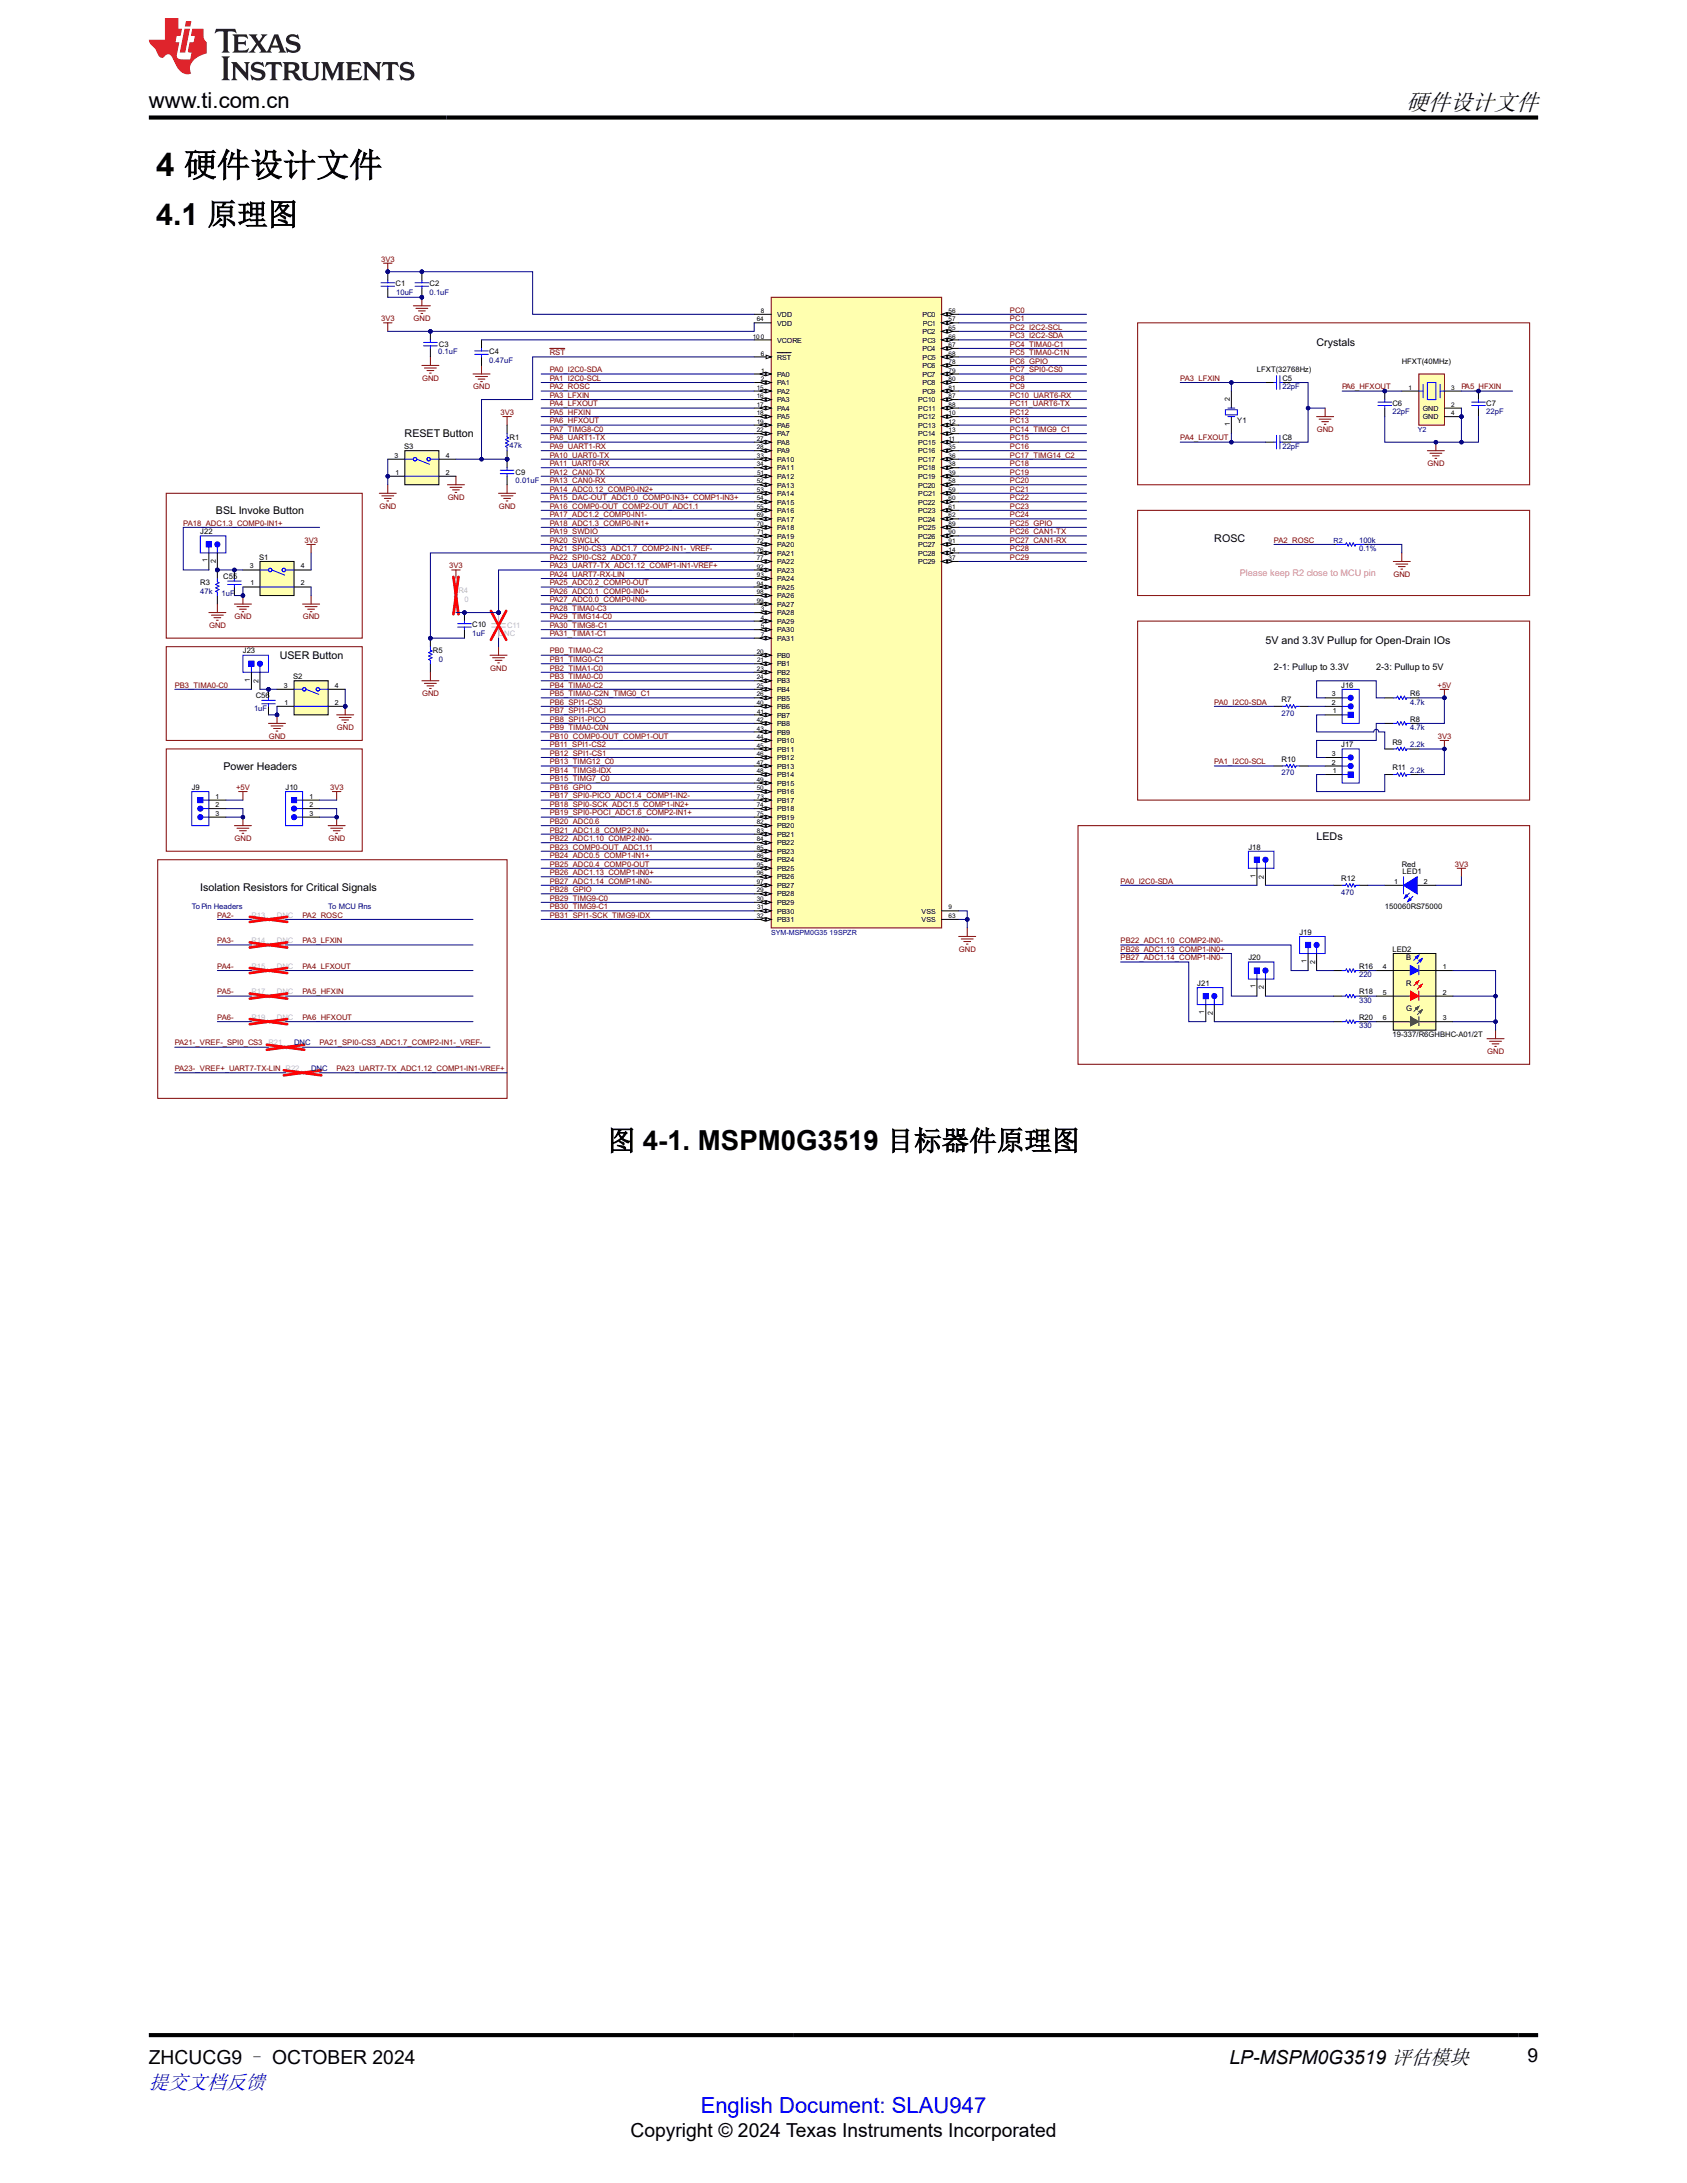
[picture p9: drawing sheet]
<svg xmlns="http://www.w3.org/2000/svg" width="216mm" height="279mm" viewBox="0 0 216 279" stroke-linecap="round" stroke-linejoin="round" font-family="sans-serif">
<defs><g id="words">
<text font-size="4.2" x="20" y="22.6">4 硬件设计文件</text>
<text font-size="3.9" x="20" y="28.8">4.1 原理图</text>
<text font-size="3.5" x="77.8" y="147.2">图 4-1. MSPM0G3519 目标器件原理图</text>
<text font-size="3" x="179.9" y="14.1">硬件设计文件</text>
<text font-size="2.8" x="19" y="13.8">www.ti.com.cn</text>
<text font-size="2.8" fill="#00f" x="89.7" y="270.4">English Document: SLAU947</text>
<text font-size="2.6" fill="#00f" x="19" y="267.4">提交文档反馈</text>
<g font-size="2.5">
<text x="195.5" y="263.9">9</text>
<text x="19" y="264.2">ZHCUCG9 – OCTOBER 2024</text>
<text x="157.4" y="264.2">LP-MSPM0G3519 评估模块</text>
<text x="80.7" y="273.5">Copyright © 2024 Texas Instruments Incorporated</text>
</g>
<g font-size="1.4">
<text x="168.5" y="44.3">Crystals</text>
<text x="51.8" y="56">RESET Button</text>
<text x="27.6" y="65.8">BSL Invoke Button</text>
<text x="155.4" y="69.4">ROSC</text>
<text x="161.9" y="82.5">5V and 3.3V Pullup for Open-Drain IOs</text>
<text x="35.8" y="84.3">USER Button</text>
<text x="28.6" y="98.5">Power Headers</text>
<text x="168.5" y="107.6">LEDs</text>
<text x="25.6" y="114.1">Isolation Resistors for Critical Signals</text>
</g>
<text font-size="1.2" fill="#f0f" x="158.7" y="73.8">Please keep R2 close to MCU pin</text>
<g font-size="1.2">
<text x="163" y="85.8">2-1: Pullup to 3.3V</text>
<text x="176.1" y="85.8">2-3: Pullup to 5V</text>
</g>
<g font-size="1" fill="#7f0000">
<text x="48.8" y="33.5">3V3</text>
<text x="48.8" y="41.1">3V3</text>
<text x="52.9" y="41.1">GND</text>
<text x="129.2" y="40">PC0</text>
<text x="129.2" y="41.1">PC1</text>
<text x="70.4" y="47.7">PA0_I2C0-SDA</text>
<text x="70.4" y="45.5">RST</text>
<text x="129.2" y="42.2">PC2_I2C2-SCL</text>
<text x="129.2" y="43.3">PC3_I2C2-SDA</text>
<text x="129.2" y="44.4">PC4_TIMA0-C1</text>
<text x="129.2" y="45.5">PC5_TIMA0-C1N</text>
<text x="129.2" y="47.7">PC7_SPI0-CS0</text>
<text x="129.2" y="46.6">PC6_GPIO</text>
<text x="54" y="48.7">GND</text>
<text x="60.6" y="49.8">GND</text>
<text x="64" y="53.1">3V3</text>
<text x="70.4" y="48.7">PA1_I2C0-SCL</text>
<text x="70.4" y="49.8">PA2_ROSC</text>
<text x="70.4" y="50.9">PA3_LFXIN</text>
<text x="70.4" y="52">PA4_LFXOUT</text>
<text x="70.4" y="53.1">PA5_HFXIN</text>
<text x="129.2" y="49.8">PC9</text>
<text x="129.2" y="50.9">PC10_UART6-RX</text>
<text x="129.2" y="52">PC11_UART6-TX</text>
<text x="129.2" y="53.1">PC12</text>
<text x="129.2" y="48.7">PC8</text>
<text x="151" y="48.7">PA3_LFXIN</text>
<text x="171.8" y="49.8">PA6_HFXOUT</text>
<text x="187" y="49.8">PA5_HFXIN</text>
<text x="70.4" y="56.4">PA8_UART1-TX</text>
<text x="70.4" y="57.5">PA9_UART1-RX</text>
<text x="70.4" y="58.6">PA10_UART0-TX</text>
<text x="70.4" y="59.6">PA11_UART0-RX</text>
<text x="70.4" y="54.2">PA6_HFXOUT</text>
<text x="70.4" y="55.3">PA7_TIMG8-C0</text>
<text x="129.2" y="54.2">PC13</text>
<text x="129.2" y="56.4">PC15</text>
<text x="129.2" y="57.5">PC16</text>
<text x="129.2" y="59.6">PC18</text>
<text x="129.2" y="55.3">PC14_TIMG9_C1</text>
<text x="129.2" y="58.6">PC17_TIMG14_C2</text>
<text x="151" y="56.4">PA4_LFXOUT</text>
<text x="168.5" y="55.3">GND</text>
<text x="182.7" y="59.6">GND</text>
<text x="48.6" y="65.1">GND</text>
<text x="57.3" y="64">GND</text>
<text x="63.8" y="65.1">GND</text>
<text x="70.4" y="60.7">PA12_CAN0-TX</text>
<text x="70.4" y="61.8">PA13_CAN0-RX</text>
<text x="70.4" y="62.9">PA14_ADC0.12_COMP0-IN2+</text>
<text x="70.4" y="64">PA15_DAC-OUT_ADC1.0_COMP0-IN3+_COMP1-IN3+</text>
<text x="70.4" y="65.1">PA16_COMP0-OUT_COMP2-OUT_ADC1.1</text>
<text x="129.2" y="60.7">PC19</text>
<text x="129.2" y="61.8">PC20</text>
<text x="129.2" y="62.9">PC21</text>
<text x="129.2" y="64">PC22</text>
<text x="129.2" y="65.1">PC23</text>
<text x="23.5" y="67.3">PA18_ADC1.3_COMP0-IN1+</text>
<text x="39" y="69.5">3V3</text>
<text x="70.4" y="66.2">PA17_ADC1.2_COMP0-IN1-</text>
<text x="70.4" y="67.3">PA18_ADC1.3_COMP0-IN1+</text>
<text x="70.4" y="68.4">PA19_SWDIO</text>
<text x="70.4" y="69.5">PA20_SWCLK</text>
<text x="70.4" y="70.5">PA21_SPI0-CS3_ADC1.7_COMP2-IN1-_VREF-</text>
<text x="70.4" y="71.6">PA22_SPI0-CS2_ADC0.7</text>
<text x="129.2" y="66.2">PC24</text>
<text x="129.2" y="68.4">PC26_CAN1-TX</text>
<text x="129.2" y="69.5">PC27_CAN1-RX</text>
<text x="129.2" y="70.5">PC28</text>
<text x="129.2" y="71.6">PC29</text>
<text x="129.2" y="67.3">PC25_GPIO</text>
<text x="163" y="69.5">PA2_ROSC</text>
<text x="57.5" y="72.7">3V3</text>
<text x="70.4" y="72.7">PA23_UART7-TX_ADC1.12_COMP1-IN1-VREF+</text>
<text x="70.4" y="74.9">PA25_ADC0.2_COMP0-OUT</text>
<text x="70.4" y="76">PA26_ADC0.1_COMP0-IN0+</text>
<text x="70.4" y="77.1">PA27_ADC0.0_COMP0-IN0-</text>
<text x="70.4" y="73.8">PA24_UART7-RX-LIN</text>
<text x="178.3" y="73.8">GND</text>
<text x="26.8" y="80.4">GND</text>
<text x="30" y="79.3">GND</text>
<text x="38.8" y="79.3">GND</text>
<text x="70.4" y="78.2">PA28_TIMA0-C3</text>
<text x="70.4" y="80.4">PA30_TIMG8-C1</text>
<text x="70.4" y="81.5">PA31_TIMA1-C1</text>
<text x="70.4" y="83.6">PB0_TIMA0-C2</text>
<text x="70.4" y="79.3">PA29_TIMG14-C0</text>
<text x="22.4" y="88">PB3_TIMA0-C0</text>
<text x="54" y="89.1">GND</text>
<text x="62.7" y="85.8">GND</text>
<text x="70.4" y="84.7">PB1_TIMG0-C1</text>
<text x="70.4" y="85.8">PB2_TIMA1-C0</text>
<text x="70.4" y="86.9">PB3_TIMA0-C0</text>
<text x="70.4" y="88">PB4_TIMA0-C2</text>
<text x="70.4" y="89.1">PB5_TIMA0-C2N_TIMG0_C1</text>
<text x="184" y="88">+5V</text>
<text x="34.4" y="94.6">GND</text>
<text x="43.1" y="93.5">GND</text>
<text x="70.4" y="91.3">PB7_SPI1-POCI</text>
<text x="70.4" y="92.4">PB8_SPI1-PICO</text>
<text x="70.4" y="93.5">PB9_TIMA0-C0N</text>
<text x="70.4" y="94.6">PB10_COMP0-OUT_COMP1-OUT</text>
<text x="70.4" y="95.7">PB11_SPI1-CS2</text>
<text x="70.4" y="90.2">PB6_SPI1-CS0</text>
<text x="155.4" y="90.2">PA0_I2C0-SDA</text>
<text x="184" y="94.6">3V3</text>
<text x="30.2" y="101.1">+5V</text>
<text x="42.3" y="101.1">3V3</text>
<text x="70.4" y="96.7">PB12_SPI1-CS1</text>
<text x="70.4" y="98.9">PB14_TIMG8-IDX</text>
<text x="70.4" y="100">PB15_TIMG7_C0</text>
<text x="70.4" y="101.1">PB16_GPIO</text>
<text x="70.4" y="97.8">PB13_TIMG12_C0</text>
<text x="155.4" y="97.8">PA1_I2C0-SCL</text>
<text x="30" y="107.6">GND</text>
<text x="42" y="107.6">GND</text>
<text x="70.4" y="106.6">PB21_ADC1.8_COMP2-IN0+</text>
<text x="70.4" y="107.6">PB22_ADC1.10_COMP2-IN0-</text>
<text x="70.4" y="103.3">PB18_SPI0-SCK_ADC1.5_COMP1-IN2+</text>
<text x="70.4" y="104.4">PB19_SPI0-POCI_ADC1.6_COMP2-IN1+</text>
<text x="70.4" y="102.2">PB17_SPI0-PICO_ADC1.4_COMP1-IN2-</text>
<text x="70.4" y="105.5">PB20_ADC0.6</text>
<text x="70.4" y="112">PB26_ADC1.13_COMP1-IN0+</text>
<text x="70.4" y="113.1">PB27_ADC1.14_COMP1-IN0-</text>
<text x="70.4" y="108.7">PB23_COMP0-OUT_ADC1.11</text>
<text x="70.4" y="109.8">PB24_ADC0.5_COMP1-IN1+</text>
<text x="70.4" y="110.9">PB25_ADC0.4_COMP0-OUT</text>
<text x="143.4" y="113.1">PA0_I2C0-SDA</text>
<text x="186.2" y="110.9">3V3</text>
<text x="27.8" y="117.5">PA2-</text>
<text x="38.7" y="117.5">PA2_ROSC</text>
<text x="70.4" y="115.3">PB29_TIMG9-C0</text>
<text x="70.4" y="116.4">PB30_TIMG9-C1</text>
<text x="70.4" y="117.5">PB31_SPI1-SCK_TIMG9-IDX</text>
<text x="70.4" y="114.2">PB28_GPIO</text>
<text x="27.8" y="120.7">PA3-</text>
<text x="27.8" y="124">PA4-</text>
<text x="38.7" y="120.7">PA3_LFXIN</text>
<text x="38.7" y="124">PA4_LFXOUT</text>
<text x="122.7" y="121.8">GND</text>
<text x="143.4" y="120.7">PB22_ADC1.10_COMP2-IN0-</text>
<text x="143.4" y="121.8">PB26_ADC1.13_COMP1-IN0+</text>
<text x="143.4" y="122.9">PB27_ADC1.14_COMP1-IN0-</text>
<text x="27.8" y="127.3">PA5-</text>
<text x="27.8" y="130.5">PA6-</text>
<text x="38.7" y="127.3">PA5_HFXIN</text>
<text x="38.7" y="130.5">PA6_HFXOUT</text>
<text x="22.4" y="133.8">PA21-_VREF-_SPI0_CS3</text>
<text x="22.4" y="137.1">PA23-_VREF+_UART7-TX-LIN R22</text>
<text x="40.9" y="133.8">PA21_SPI0-CS3_ADC1.7_COMP2-IN1-_VREF-</text>
<text x="43.1" y="137.1">PA23_UART7-TX_ADC1.12_COMP1-IN1-VREF+</text>
<text x="190.3" y="134.9">GND</text>
</g>
<g font-size="1">
<text x="50.6" y="36.6">C1</text>
<text x="55" y="36.6">C2</text>
<text x="56.2" y="44.4">C3</text>
<text x="62.6" y="45.4">C4</text>
<text x="160.9" y="47.7">LFXT(32768Hz)</text>
<text x="179.4" y="46.6">HFXT(40MHz)</text>
<text x="164.1" y="48.7">C5</text>
<text x="178.2" y="51.9">C6</text>
<text x="190.2" y="51.9">C7</text>
<text x="51.7" y="57.5">S3</text>
<text x="65.2" y="56.3">R1</text>
<text x="158.3" y="54.1">Y1</text>
<text x="164.1" y="56.4">C8</text>
<text x="66" y="60.7">C9</text>
<text x="25.6" y="68.4">J22</text>
<text x="33.2" y="71.6">S1</text>
<text x="25.6" y="74.9">R3</text>
<text x="28.6" y="74">C55</text>
<text x="31.1" y="83.6">J23</text>
<text x="55.4" y="83.5">R5</text>
<text x="60.4" y="80.3">C10</text>
<text x="32.7" y="89.3">C56</text>
<text x="37.5" y="86.9">S2</text>
<text x="164" y="89.9">R7</text>
<text x="171.6" y="88">J16</text>
<text x="180.5" y="89.1">R6</text>
<text x="171.6" y="95.7">J17</text>
<text x="178.2" y="95.3">R9</text>
<text x="180.5" y="92.4">R8</text>
<text x="24.5" y="101.1">J9</text>
<text x="36.5" y="101.1">J10</text>
<text x="164" y="97.5">R10</text>
<text x="178.2" y="98.6">R11</text>
<text x="159.8" y="108.7">J18</text>
<text x="171.6" y="112.8">R12</text>
<text x="179.4" y="110.9">Red</text>
<text x="179.5" y="111.9">LED1</text>
<text x="166.3" y="119.6">J19</text>
<text x="177.2" y="116.4">150060RS75000</text>
<text x="159.8" y="122.9">J20</text>
<text x="173.9" y="124">R16</text>
<text x="178.2" y="121.8">LED2</text>
<text x="179.9" y="122.9">B</text>
<text x="153.2" y="126.2">J21</text>
<text x="173.9" y="130.5">R20</text>
<text x="173.9" y="127.3">R18</text>
<text x="179.9" y="126.2">R</text>
<text x="179.9" y="129.5">G</text>
<text x="178.2" y="132.7">19-337/R6GHBHC-A01/2T</text>
</g>
<g font-size="1" fill="#00007f">
<text x="50.7" y="37.8">10uF</text>
<text x="55" y="37.7">0.1uF</text>
<text x="56.1" y="45.4">0.1uF</text>
<text x="62.6" y="46.5">0.47uF</text>
<text x="164.1" y="49.8">22pF</text>
<text x="178.2" y="53">22pF</text>
<text x="190.2" y="53">22pF</text>
<text x="65.2" y="57.3">47k</text>
<text x="164.1" y="57.5">22pF</text>
<text x="66" y="61.8">0.01uF</text>
<text x="173.9" y="70.5">0.1%</text>
<text x="173.9" y="69.5">100k</text>
<text x="25.6" y="76">47k</text>
<text x="28.4" y="76.3">1uF</text>
<text x="60.4" y="81.3">1uF</text>
<text x="56.2" y="84.7">0</text>
<text x="32.5" y="91">1uF</text>
<text x="164" y="91.6">270</text>
<text x="180.5" y="95.6">2.2k</text>
<text x="180.5" y="90.2">4.7k</text>
<text x="180.5" y="93.5">4.7k</text>
<text x="164" y="99.2">270</text>
<text x="180.5" y="98.9">2.2k</text>
<text x="24.5" y="116.4">To Pin Headers</text>
<text x="42" y="116.4">To MCU Pins</text>
<text x="171.6" y="114.5">470</text>
<text x="173.9" y="125.1">220</text>
<text x="173.9" y="131.6">330</text>
<text x="173.9" y="128.4">330</text>
<text x="37.6" y="133.8">DNC</text>
<text x="39.8" y="137.1">DNC</text>
</g>
<g font-size="1" fill="#bebebe">
<text x="58.7" y="75.9">R4</text>
<text x="59.4" y="77.1">0</text>
<text x="63.8" y="81.5">DNC</text>
<text x="64.9" y="80.4">C11</text>
<text x="32.2" y="117.5">R13</text>
<text x="35.4" y="117.5">DNC</text>
<text x="32.2" y="120.7">R14</text>
<text x="32.2" y="124">R15</text>
<text x="35.4" y="120.7">DNC</text>
<text x="35.4" y="124">DNC</text>
<text x="32.2" y="127.3">R17</text>
<text x="32.2" y="130.5">R19</text>
<text x="35.4" y="127.3">DNC</text>
<text x="35.4" y="130.5">DNC</text>
<text x="34.4" y="133.8">R21</text>
</g>
<g font-size=".9">
<text x="99.4" y="40.6">VDD</text>
<text x="99.4" y="41.7">VDD</text>
<text x="118.1" y="40.6">PC0</text>
<text x="118.1" y="41.7">PC1</text>
<text x="99.4" y="46">RST</text>
<text x="99.4" y="43.8">VCORE</text>
<text x="118" y="44.9">PC4</text>
<text x="118.1" y="42.8">PC2</text>
<text x="118.1" y="47.1">PC6</text>
<text x="118.1" y="43.8">PC3</text>
<text x="118.1" y="46">PC5</text>
<text x="99.4" y="48.2">PA0</text>
<text x="99.4" y="49.3">PA1</text>
<text x="99.4" y="50.4">PA2</text>
<text x="99.4" y="51.5">PA3</text>
<text x="99.4" y="52.6">PA4</text>
<text x="99.4" y="53.7">PA5</text>
<text x="117.5" y="51.5">PC10</text>
<text x="117.5" y="53.7">PC12</text>
<text x="117.5" y="52.6">PC11</text>
<text x="118.1" y="48.2">PC7</text>
<text x="118.1" y="49.3">PC8</text>
<text x="118.1" y="50.4">PC9</text>
<text x="157.4" y="51.4" transform="rotate(-90 157.4 51.4)">2</text>
<text x="182.1" y="52.6">GND</text>
<text x="182.1" y="53.7">GND</text>
<text x="50.5" y="58.6">3</text>
<text x="57" y="58.6">4</text>
<text x="99.4" y="54.8">PA6</text>
<text x="99.4" y="55.9">PA7</text>
<text x="99.4" y="56.9">PA8</text>
<text x="99.4" y="58">PA9</text>
<text x="99.4" y="59.1">PA10</text>
<text x="117.5" y="55.9">PC14</text>
<text x="117.5" y="58">PC16</text>
<text x="117.5" y="59.1">PC17</text>
<text x="117.5" y="54.8">PC13</text>
<text x="117.5" y="56.9">PC15</text>
<text x="157.4" y="54.5" transform="rotate(-90 157.4 54.5)">1</text>
<text x="50.6" y="60.8">1</text>
<text x="57" y="60.8">2</text>
<text x="99.4" y="60.2">PA11</text>
<text x="99.4" y="61.3">PA12</text>
<text x="99.4" y="62.4">PA13</text>
<text x="99.4" y="63.5">PA14</text>
<text x="99.4" y="64.6">PA15</text>
<text x="99.4" y="65.7">PA16</text>
<text x="117.5" y="60.2">PC18</text>
<text x="117.5" y="61.3">PC19</text>
<text x="117.5" y="62.4">PC20</text>
<text x="117.5" y="64.6">PC22</text>
<text x="117.5" y="65.7">PC23</text>
<text x="117.5" y="63.5">PC21</text>
<text x="26.5" y="72" transform="rotate(-90 26.5 72)">1</text>
<text x="99.4" y="66.8">PA17</text>
<text x="99.4" y="67.8">PA18</text>
<text x="99.4" y="68.9">PA19</text>
<text x="99.4" y="70">PA20</text>
<text x="99.4" y="71.1">PA21</text>
<text x="117.5" y="66.8">PC24</text>
<text x="117.5" y="68.9">PC26</text>
<text x="117.5" y="70">PC27</text>
<text x="117.5" y="71.1">PC28</text>
<text x="117.5" y="67.8">PC25</text>
<text x="27.6" y="72.1" transform="rotate(-90 27.6 72.1)">2</text>
<text x="32" y="72.7">3</text>
<text x="32.1" y="74.9">1</text>
<text x="38.5" y="72.7">4</text>
<text x="38.5" y="74.9">2</text>
<text x="99.4" y="72.2">PA22</text>
<text x="99.4" y="73.3">PA23</text>
<text x="99.4" y="74.4">PA24</text>
<text x="99.4" y="75.5">PA25</text>
<text x="99.4" y="76.6">PA26</text>
<text x="99.4" y="77.7">PA27</text>
<text x="117.5" y="72.2">PC29</text>
<text x="99.4" y="78.8">PA28</text>
<text x="99.4" y="79.8">PA29</text>
<text x="99.4" y="80.9">PA30</text>
<text x="99.4" y="82">PA31</text>
<text x="32" y="87.2" transform="rotate(-90 32 87.2)">1</text>
<text x="33.1" y="87.4" transform="rotate(-90 33.1 87.4)">2</text>
<text x="36.3" y="88">3</text>
<text x="42.9" y="88">4</text>
<text x="99.4" y="84.2">PB0</text>
<text x="99.4" y="85.3">PB1</text>
<text x="99.4" y="86.4">PB2</text>
<text x="99.4" y="87.5">PB3</text>
<text x="99.4" y="88.6">PB4</text>
<text x="99.4" y="89.7">PB5</text>
<text x="170.4" y="89.1">3</text>
<text x="36.4" y="90.2">1</text>
<text x="42.9" y="90.2">2</text>
<text x="99.4" y="90.8">PB6</text>
<text x="99.4" y="91.8">PB7</text>
<text x="99.4" y="92.9">PB8</text>
<text x="99.4" y="94">PB9</text>
<text x="99.4" y="95.1">PB10</text>
<text x="170.4" y="90.2">2</text>
<text x="170.6" y="91.3">1</text>
<text x="99.4" y="96.2">PB11</text>
<text x="99.4" y="97.3">PB12</text>
<text x="99.4" y="98.4">PB13</text>
<text x="99.4" y="99.5">PB14</text>
<text x="99.4" y="100.6">PB15</text>
<text x="99.4" y="101.7">PB16</text>
<text x="170.4" y="97.9">2</text>
<text x="170.4" y="96.8">3</text>
<text x="170.6" y="98.9">1</text>
<text x="27.6" y="102.2">1</text>
<text x="27.6" y="103.3">2</text>
<text x="27.6" y="104.4">3</text>
<text x="39.6" y="102.2">1</text>
<text x="39.6" y="103.3">2</text>
<text x="39.6" y="104.4">3</text>
<text x="99.4" y="102.7">PB17</text>
<text x="99.4" y="103.8">PB18</text>
<text x="99.4" y="104.9">PB19</text>
<text x="99.4" y="106">PB20</text>
<text x="99.4" y="107.1">PB21</text>
<text x="99.4" y="108.2">PB22</text>
<text x="99.4" y="109.3">PB23</text>
<text x="99.4" y="110.4">PB24</text>
<text x="99.4" y="111.5">PB25</text>
<text x="99.4" y="112.6">PB26</text>
<text x="99.4" y="113.6">PB27</text>
<text x="160.7" y="112.3" transform="rotate(-90 160.7 112.3)">1</text>
<text x="161.8" y="112.4" transform="rotate(-90 161.8 112.4)">2</text>
<text x="178.4" y="113.1">1</text>
<text x="182.2" y="113.1">2</text>
<text x="99.4" y="114.7">PB28</text>
<text x="99.4" y="115.8">PB29</text>
<text x="99.4" y="116.9">PB30</text>
<text x="99.4" y="118">PB31</text>
<text x="117.9" y="116.9">VSS</text>
<text x="117.9" y="118">VSS</text>
<text x="167.2" y="123.2" transform="rotate(-90 167.2 123.2)">1</text>
<text x="168.3" y="123.4" transform="rotate(-90 168.3 123.4)">2</text>
<text x="177" y="124">4</text>
<text x="184.6" y="124">1</text>
<text x="154.1" y="129.8" transform="rotate(-90 154.1 129.8)">1</text>
<text x="155.2" y="129.9" transform="rotate(-90 155.2 129.9)">2</text>
<text x="160.7" y="126.5" transform="rotate(-90 160.7 126.5)">1</text>
<text x="161.8" y="126.6" transform="rotate(-90 161.8 126.6)">2</text>
<text x="177" y="127.3">5</text>
<text x="177" y="130.6">6</text>
<text x="184.6" y="127.3">2</text>
<text x="184.6" y="130.6">3</text>
</g>
<g font-size=".9" fill="#00007f">
<text x="181.5" y="55.3">Y2</text>
<text x="170.7" y="69.5">R2</text>
<text x="98.7" y="119.7">SYM-MSPM0G35 19SPZR</text>
</g>
<g font-size=".8">
<text x="96.9" y="41.1">64</text>
<text x="97.4" y="40.1">8</text>
<text x="121.4" y="40.1">56</text>
<text x="121.4" y="41.1">57</text>
<text x="96.3" y="43.3">100</text>
<text x="97.4" y="45.5">6</text>
<text x="97.4" y="47.7">1</text>
<text x="121.4" y="42.2">65</text>
<text x="121.4" y="43.3">66</text>
<text x="121.4" y="44.4">67</text>
<text x="121.4" y="45.5">68</text>
<text x="121.4" y="46.6">78</text>
<text x="121.4" y="47.7">79</text>
<text x="96.9" y="49.9">15</text>
<text x="96.9" y="51">16</text>
<text x="96.9" y="52.1">17</text>
<text x="96.9" y="53.1">18</text>
<text x="97.4" y="48.8">2</text>
<text x="121.4" y="48.8">80</text>
<text x="121.4" y="49.9">81</text>
<text x="121.4" y="51">87</text>
<text x="121.4" y="52.1">88</text>
<text x="121.4" y="53.1">10</text>
<text x="180.3" y="49.9">1</text>
<text x="185.7" y="52.1">2</text>
<text x="185.7" y="49.9">3</text>
<text x="185.7" y="53.1">4</text>
<text x="96.9" y="54.2">19</text>
<text x="96.9" y="55.3">22</text>
<text x="96.9" y="56.4">27</text>
<text x="96.9" y="57.5">28</text>
<text x="96.9" y="59.7">34</text>
<text x="96.9" y="58.6">33</text>
<text x="121.4" y="54.2">12</text>
<text x="121.4" y="55.3">13</text>
<text x="121.4" y="56.4">11</text>
<text x="121.4" y="57.5">35</text>
<text x="121.4" y="58.6">36</text>
<text x="121.4" y="59.7">38</text>
<text x="96.9" y="61.9">52</text>
<text x="96.9" y="64">54</text>
<text x="96.9" y="65.1">55</text>
<text x="96.9" y="62.9">53</text>
<text x="96.9" y="60.8">51</text>
<text x="121.4" y="60.8">39</text>
<text x="121.4" y="61.9">58</text>
<text x="121.4" y="62.9">59</text>
<text x="121.4" y="64">60</text>
<text x="121.4" y="65.1">61</text>
<text x="96.9" y="66.2">69</text>
<text x="96.9" y="67.3">70</text>
<text x="96.9" y="69.5">72</text>
<text x="96.9" y="70.6">76</text>
<text x="96.9" y="71.7">77</text>
<text x="96.9" y="68.4">71</text>
<text x="121.4" y="66.2">62</text>
<text x="121.4" y="67.3">89</text>
<text x="121.4" y="68.4">90</text>
<text x="121.4" y="69.5">91</text>
<text x="121.4" y="70.6">14</text>
<text x="121.4" y="71.7">37</text>
<text x="96.9" y="72.8">92</text>
<text x="96.9" y="74.9">94</text>
<text x="96.9" y="76">98</text>
<text x="96.9" y="77.1">99</text>
<text x="96.9" y="73.9">93</text>
<text x="96.9" y="83.7">20</text>
<text x="97.4" y="79.3">4</text>
<text x="97.4" y="78.2">3</text>
<text x="97.4" y="80.4">5</text>
<text x="97.4" y="81.5">7</text>
<text x="96.9" y="87">24</text>
<text x="96.9" y="88.1">25</text>
<text x="96.9" y="89.1">26</text>
<text x="96.9" y="85.9">23</text>
<text x="96.9" y="84.8">21</text>
<text x="96.9" y="90.2">40</text>
<text x="96.9" y="92.4">42</text>
<text x="96.9" y="94.6">44</text>
<text x="96.9" y="95.7">45</text>
<text x="96.9" y="93.5">43</text>
<text x="96.9" y="91.3">41</text>
<text x="96.9" y="96.8">46</text>
<text x="96.9" y="97.9">47</text>
<text x="96.9" y="99">48</text>
<text x="96.9" y="100.1">49</text>
<text x="96.9" y="101.1">50</text>
<text x="96.9" y="103.3">74</text>
<text x="96.9" y="104.4">75</text>
<text x="96.9" y="105.5">82</text>
<text x="96.9" y="107.7">84</text>
<text x="96.9" y="102.2">73</text>
<text x="96.9" y="106.6">83</text>
<text x="96.9" y="108.8">85</text>
<text x="96.9" y="109.9">86</text>
<text x="96.9" y="110.9">95</text>
<text x="96.9" y="112">96</text>
<text x="96.9" y="113.1">97</text>
<text x="96.9" y="114.2">29</text>
<text x="96.9" y="115.3">30</text>
<text x="96.9" y="117.5">32</text>
<text x="96.9" y="116.4">31</text>
<text x="121.4" y="116.4">9</text>
<text x="121.4" y="117.5">63</text>
</g>
</g></defs>
<path d="M52.9 39.1h2.2M53.2 39.5h1.6M53.6 39.8h.8M54 38v1.1M53.9 40.1h.2" fill="none" stroke="#7f0000" stroke-width=".13"/>
<circle cx="54" cy="38" r=".22" fill="#00007f"/>
<circle cx="54" cy="38" r=".22" fill="none" stroke="#00007f" stroke-width=".13"/>
<path d="M30 105.7h2.2M30.3 106h1.6M30.7 106.3h.8M31 106.7h.2M31.1 104.6v1.1" fill="none" stroke="#7f0000" stroke-width=".13"/>
<circle cx="31.1" cy="104.6" r=".22" fill="#00007f"/>
<circle cx="31.1" cy="104.6" r=".22" fill="none" stroke="#00007f" stroke-width=".13"/>
<path d="M42 105.7h2.2M42.3 106h1.5M42.7 106.3h.8M43 106.7h.2M43.1 104.6v1.1" fill="none" stroke="#7f0000" stroke-width=".13"/>
<circle cx="43.1" cy="104.6" r=".22" fill="#00007f"/>
<circle cx="43.1" cy="104.6" r=".22" fill="none" stroke="#00007f" stroke-width=".13"/>
<path d="M43.1 91.5h2.2M43.4 91.8h1.5M43.7 92.1h.9M44.1 92.5h.2M44.2 90.4v1.1M30.5 101.3h1.1M31.1 101.3v1.1" fill="none" stroke="#7f0000" stroke-width=".13"/>
<circle cx="44.2" cy="90.4" r=".22" fill="#00007f"/>
<circle cx="44.2" cy="90.4" r=".22" fill="none" stroke="#00007f" stroke-width=".13"/>
<path d="M34.4 92.6h2.1M34.7 92.9h1.5M35 93.2h.9M35.3 93.6h.3M35.5 91.5v1.1" fill="none" stroke="#7f0000" stroke-width=".13"/>
<circle cx="35.5" cy="91.5" r=".22" fill="#00007f"/>
<circle cx="35.5" cy="91.5" r=".22" fill="none" stroke="#00007f" stroke-width=".13"/>
<g fill="none" stroke="#7f0000" stroke-width=".13">
<path d="M64.3 53.3h1.1M64.9 53.3v1.1M48.5 63.1h2.2M48.9 63.5h1.5M49.2 63.8h.9M49.5 64.1h.2M49.6 62v1.1M57.3 62h2.1M57.6 62.4h1.5M57.9 62.7h.9M58.2 63h.3M58.4 61v1"/>
<path d="M63.8 63.1h2.2M64.1 63.5h1.6M64.5 63.8h.8M64.8 64.1h.2M64.9 62v1.1M42.5 101.3h1.1M43.1 101.3v1.1"/>
</g>
<path d="M176.1 124.2h2.2M176.1 127.5h2.2M176.1 130.8h2.2M183.8 124.2h2.1M183.8 127.5h2.1M183.8 130.8h2.1" fill="none" stroke="#000" stroke-width=".13"/>
<path d="M178.3 122h5.5v9.9h-5.5z" fill-rule="evenodd" fill="#ffffaf"/>
<path d="M178.3 122h5.5v9.9h-5.5z" fill="none" stroke="#000" stroke-width=".13"/>
<path d="M181.6 122.3l-.7 .6M182 122.7l-.6 .6" fill="none" stroke="#00f" stroke-width=".13"/>
<path d="M181.6 122.9l.4-.2-.2 .4z" fill="#00f"/>
<path d="M181.6 122.9l.4-.2-.2 .4z" fill="none" stroke="#00f" stroke-width=".13"/>
<path d="M181.1 122.5l.5-.2-.2 .4z" fill="#00f"/>
<path d="M181.1 122.5l.5-.2-.2 .4z" fill="none" stroke="#00f" stroke-width=".13"/>
<path d="M180.5 123.6l1.1 .6-1.1 .6z" fill="#00f"/>
<path d="M180.5 123.6l1.1 .6-1.1 .6zM181.6 123.6v1.2" fill="none" stroke="#00f" stroke-width=".13"/>
<path d="M178.3 124.2h2.1M178.3 127.5h2.1M178.3 130.8h2.1M181.7 124.2h2.1M181.7 127.5h2.1M181.7 130.8h2.1" fill="none" stroke="#000" stroke-width=".13"/>
<path d="M181.6 125.5l-.7 .7M182 126l-.6 .6" fill="none" stroke="#f00" stroke-width=".13"/>
<path d="M181.6 126.2l.4-.2-.2 .4z" fill="#f00"/>
<path d="M181.6 126.2l.4-.2-.2 .4z" fill="none" stroke="#f00" stroke-width=".13"/>
<path d="M181.1 125.7l.5-.2-.2 .5z" fill="#f00"/>
<path d="M181.1 125.7l.5-.2-.2 .5z" fill="none" stroke="#f00" stroke-width=".13"/>
<path d="M180.5 126.8l1.1 .7-1.1 .5z" fill="#f00"/>
<path d="M180.5 126.8l1.1 .7-1.1 .5zM181.6 126.8v1.2" fill="none" stroke="#f00" stroke-width=".13"/>
<path d="M181.6 128.8l-.7 .7M182 129.2l-.6 .7" fill="none" stroke="#00be00" stroke-width=".13"/>
<path d="M181.6 129.5l.4-.3-.2 .5z" fill="#00be00"/>
<path d="M181.6 129.5l.4-.3-.2 .5z" fill="none" stroke="#00be00" stroke-width=".13"/>
<path d="M181.1 129l.5-.2-.2 .4z" fill="#00be00"/>
<path d="M181.1 129l.5-.2-.2 .4z" fill="none" stroke="#00be00" stroke-width=".13"/>
<path d="M180.5 130.1l1.1 .7-1.1 .5z" fill="#00be00"/>
<path d="M180.5 130.1l1.1 .7-1.1 .5zM181.6 130.1v1.2" fill="none" stroke="#00be00" stroke-width=".13"/>
<path d="M60.5 47.9h2.2M60.9 48.2h1.5M61.2 48.5h.9M61.5 48.8h.2M61.6 46.8v1.1M190.3 132.9h2.2M190.6 133.3h1.6M191 133.6h.8M191.3 133.9h.2M191.4 131.9v1" fill="none" stroke="#7f0000" stroke-width=".13"/>
<path d="M157.6 50v2.2M157.6 53.3v2.2M162 49h1M162 56.6h1M164.1 49h1.1M164.1 56.6h1.1" fill="none" stroke="#000" stroke-width=".13"/>
<path d="M157.2 52.2h.8M157.2 53.3h.8M163 49h.4M163 56.6h.4M163.4 48.1v1.7M163.4 55.7v1.8M163.8 48.1v1.7M163.8 55.7v1.8M163.8 49h.3M163.8 56.6h.3" fill="none" stroke="#00f" stroke-width=".13"/>
<path d="M156.8 52.4h1.6v.7h-1.6z" fill-rule="evenodd" fill="#fff"/>
<path d="M156.8 52.4h1.6v.7h-1.6z" fill="none" stroke="#00f" stroke-width=".13"/>
<path d="M145.6 41.3h50.2v20.7h-50.2zM168.5 53.3h2.2M168.8 53.6h1.5M169.2 54h.8M169.5 54.3h.2M169.6 52.2v1.1M184.3 88.2h1.1M184.9 88.2v1.1" fill="none" stroke="#7f0000" stroke-width=".13"/>
<circle cx="184.9" cy="89.3" r=".22" fill="#00007f"/>
<circle cx="184.9" cy="89.3" r=".22" fill="none" stroke="#00007f" stroke-width=".13"/>
<g fill="none" stroke="#7f0000" stroke-width=".13">
<path d="M21.3 63.1h25.1v18.6h-25.1zM145.6 79.5h50.2v22.9h-50.2zM145.6 65.3h50.2v10.9h-50.2zM178.3 71.9h2.2M178.6 72.2h1.6M179 72.5h.8M179.3 72.8h.2M179.4 70.8v1.1M184.3 94.8h1.1M184.9 94.8v1.1M122.7 119.9h2.2M123.8 118.8v1.1"/>
<path d="M138 105.7h57.8v30.5h-57.8zM123 120.2h1.5M123.3 120.5h.9M123.7 120.8h.2"/>
</g>
<circle cx="184.9" cy="95.9" r=".22" fill="#00007f"/>
<circle cx="184.9" cy="95.9" r=".22" fill="none" stroke="#00007f" stroke-width=".13"/>
<path d="M26.7 78.4h2.2M27.1 78.7h1.5M27.4 79.1h.9M27.7 79.4h.2M27.8 77.3v1.1M30 77.3h2.2M30.3 77.6h1.6M30.7 78h.8M31 78.3h.2M31.1 76.2v1.1M39.3 69.7h1.1M39.8 69.7v1.1" fill="none" stroke="#7f0000" stroke-width=".13"/>
<circle cx="31.1" cy="76.2" r=".22" fill="#00007f"/>
<circle cx="31.1" cy="76.2" r=".22" fill="none" stroke="#00007f" stroke-width=".13"/>
<path d="M70.3 44.6h2M38.7 77.3h2.2M39.1 77.6h1.5M39.4 78h.8M39.7 78.3h.2M39.8 76.2v1.1M21.3 95.9h25.1v13h-25.1zM20.2 110h44.7v30.6h-44.7z" fill="none" stroke="#7f0000" stroke-width=".13"/>
<path d="M170.7 69.7h.5M174.5 69.7h.5M177.2 113.3h2.4M181.4 113.3h2.4" fill="none" stroke="#000" stroke-width=".13"/>
<path d="M171 69.7h1.2l.1-.2 .2 .4 .2-.4 .3 .4 .2-.4 .2 .4 .1-.2h1.1M180.4 114.3l-.7 .6M180.8 114.7l-.6 .7" fill="none" stroke="#00f" stroke-width=".13"/>
<path d="M179.9 114.5l.3 .2-.5 .2z" fill="#00f"/>
<path d="M179.9 114.5l.3 .2-.5 .2z" fill="none" stroke="#00f" stroke-width=".13"/>
<path d="M180.4 114.9l.2 .3-.4 .2z" fill="#00f"/>
<path d="M180.4 114.9l.2 .3-.4 .2z" fill="none" stroke="#00f" stroke-width=".13"/>
<path d="M179.6 113.3l1.8-1.1v2.2z" fill="#00f"/>
<path d="M179.6 113.3l1.8-1.1v2.2zM179.6 112.2v2.2" fill="none" stroke="#00f" stroke-width=".13"/>
<path d="M171.8 88.2h2.1v4.4h-2.1z" fill-rule="evenodd" fill="#fff"/>
<path d="M171.8 88.2h2.1v4.4h-2.1zM171.8 90.4h.7" fill="none" stroke="#00f" stroke-width=".13"/>
<circle cx="172.9" cy="90.4" r=".33" fill="#00f"/>
<g fill="none" stroke="#00f" stroke-width=".13">
<path d="M171.8 91.5h.7M171.8 89.3h.7"/>
<circle cx="172.9" cy="90.4" r=".33"/>
</g>
<path d="M169.6 91.5h2.2M169.6 90.4h2.2" fill="none" stroke="#000" stroke-width=".13"/>
<circle cx="172.9" cy="89.3" r=".33" fill="#00f"/>
<circle cx="172.9" cy="89.3" r=".33" fill="none" stroke="#00f" stroke-width=".13"/>
<path d="M169.6 89.3h2.2" fill="none" stroke="#000" stroke-width=".13"/>
<path d="M172.5 91.2h.7v.6h-.7z" fill-rule="evenodd" fill="#00f"/>
<path d="M172.5 91.2h.7v.6h-.7z" fill="none" stroke="#00f" stroke-width=".13"/>
<path d="M171.8 95.9h2.1v4.3h-2.1z" fill-rule="evenodd" fill="#fff"/>
<path d="M171.8 95.9h2.1v4.3h-2.1zM171.8 98h.7" fill="none" stroke="#00f" stroke-width=".13"/>
<circle cx="172.9" cy="98" r=".32" fill="#00f"/>
<g fill="none" stroke="#00f" stroke-width=".13">
<path d="M171.8 99.1h.7M171.8 97h.7"/>
<circle cx="172.9" cy="98" r=".32"/>
</g>
<path d="M169.6 99.1h2.2M169.6 98h2.2" fill="none" stroke="#000" stroke-width=".13"/>
<circle cx="172.9" cy="96.9" r=".33" fill="#00f"/>
<circle cx="172.9" cy="96.9" r=".33" fill="none" stroke="#00f" stroke-width=".13"/>
<path d="M169.6 97h2.2" fill="none" stroke="#000" stroke-width=".13"/>
<path d="M172.5 98.8h.7v.7h-.7z" fill-rule="evenodd" fill="#00f"/>
<path d="M172.5 98.8h.7v.7h-.7z" fill="none" stroke="#00f" stroke-width=".13"/>
<path d="M24.5 101.3h2.2v4.4h-2.2z" fill-rule="evenodd" fill="#fff"/>
<path d="M24.5 101.3h2.2v4.4h-2.2zM26 103.5h.7" fill="none" stroke="#00f" stroke-width=".13"/>
<circle cx="25.6" cy="103.5" r=".33" fill="#00f"/>
<g fill="none" stroke="#00f" stroke-width=".13">
<path d="M26 102.4h.7M26 104.6h.7"/>
<circle cx="25.6" cy="103.5" r=".33"/>
</g>
<path d="M26.7 102.4h2.2M26.7 103.5h2.2" fill="none" stroke="#000" stroke-width=".13"/>
<circle cx="25.6" cy="104.6" r=".33" fill="#00f"/>
<circle cx="25.6" cy="104.6" r=".33" fill="none" stroke="#00f" stroke-width=".13"/>
<path d="M26.7 104.6h2.2" fill="none" stroke="#000" stroke-width=".13"/>
<path d="M25.3 102.1h.7v.6h-.7z" fill-rule="evenodd" fill="#00f"/>
<path d="M25.3 102.1h.7v.6h-.7z" fill="none" stroke="#00f" stroke-width=".13"/>
<path d="M36.5 101.3h2.2v4.4h-2.2z" fill-rule="evenodd" fill="#fff"/>
<path d="M36.5 101.3h2.2v4.4h-2.2zM38 103.5h.7" fill="none" stroke="#00f" stroke-width=".13"/>
<circle cx="37.6" cy="103.5" r=".33" fill="#00f"/>
<g fill="none" stroke="#00f" stroke-width=".13">
<path d="M38 102.4h.7M38 104.6h.7"/>
<circle cx="37.6" cy="103.5" r=".33"/>
</g>
<path d="M38.7 102.4h2.2M38.7 103.5h2.2" fill="none" stroke="#000" stroke-width=".13"/>
<circle cx="37.6" cy="104.6" r=".33" fill="#00f"/>
<circle cx="37.6" cy="104.6" r=".33" fill="none" stroke="#00f" stroke-width=".13"/>
<path d="M38.7 104.6h2.2" fill="none" stroke="#000" stroke-width=".13"/>
<path d="M37.3 102.1h.7v.6h-.7z" fill-rule="evenodd" fill="#00f"/>
<path d="M37.3 102.1h.7v.6h-.7z" fill="none" stroke="#00f" stroke-width=".13"/>
<circle cx="49.6" cy="61" r=".22" fill="#00007f"/>
<circle cx="49.6" cy="61" r=".22" fill="none" stroke="#00007f" stroke-width=".13"/>
<path d="M51.8 57.7h4.4v4.3h-4.4z" fill-rule="evenodd" fill="#ffffaf"/>
<path d="M49.6 58.8h2.2M51.8 57.7h4.4v4.3h-4.4zM56.2 58.8h2.2M49.6 61h2.2" fill="none" stroke="#000" stroke-width=".13"/>
<g fill="none" stroke="#00f" stroke-width=".13">
<path d="M51.8 58.8h1.1M53.3 58.8l1.7 .6M55.1 58.8h1.1"/>
<circle cx="53.1" cy="58.8" r=".22"/>
<circle cx="54.9" cy="58.8" r=".22"/>
</g>
<circle cx="49.6" cy="61" r=".22" fill="#00007f"/>
<circle cx="49.6" cy="61" r=".22" fill="none" stroke="#00007f" stroke-width=".13"/>
<path d="M56.2 61h2.2" fill="none" stroke="#000" stroke-width=".13"/>
<path d="M51.8 61h4.4" fill="none" stroke="#00f" stroke-width=".13"/>
<circle cx="44.2" cy="90.4" r=".22" fill="#00007f"/>
<circle cx="44.2" cy="90.4" r=".22" fill="none" stroke="#00007f" stroke-width=".13"/>
<path d="M37.6 87.1h4.4v4.4h-4.4z" fill-rule="evenodd" fill="#ffffaf"/>
<path d="M35.5 88.2h2.1M35.5 90.4h2.1M37.6 87.1h4.4v4.4h-4.4zM42 88.2h2.2M42 90.4h2.2" fill="none" stroke="#000" stroke-width=".13"/>
<g fill="none" stroke="#00f" stroke-width=".13">
<path d="M37.6 88.2h1.1M39.2 88.2l1.6 .7M40.9 88.2h1.1"/>
<circle cx="38.9" cy="88.2" r=".22"/>
<circle cx="40.7" cy="88.2" r=".22"/>
</g>
<circle cx="44.2" cy="90.4" r=".22" fill="#00007f"/>
<circle cx="44.2" cy="90.4" r=".22" fill="none" stroke="#00007f" stroke-width=".13"/>
<path d="M37.6 90.4h4.4" fill="none" stroke="#00f" stroke-width=".13"/>
<path d="M33.3 71.9h4.3v4.3h-4.3z" fill-rule="evenodd" fill="#ffffaf"/>
<path d="M31.1 73h2.2M31.1 75.1h2.2M33.3 71.9h4.3v4.3h-4.3zM37.6 73h2.2M37.6 75.1h2.2" fill="none" stroke="#000" stroke-width=".13"/>
<g fill="none" stroke="#00f" stroke-width=".13">
<path d="M33.3 73h1.1M33.3 75.1h4.3M34.8 73l1.6 .6M36.5 73h1.1"/>
<circle cx="34.6" cy="73" r=".22"/>
<circle cx="36.3" cy="73" r=".22"/>
</g>
<circle cx="49.6" cy="34.8" r=".22" fill="#00007f"/>
<circle cx="49.6" cy="34.8" r=".22" fill="none" stroke="#00007f" stroke-width=".13"/>
<path d="M49.6 34.8v1.1" fill="none" stroke="#000" stroke-width=".13"/>
<circle cx="49.6" cy="34.8" r=".22" fill="#00007f"/>
<circle cx="49.6" cy="34.8" r=".22" fill="none" stroke="#00007f" stroke-width=".13"/>
<path d="M49.6 37v1" fill="none" stroke="#000" stroke-width=".13"/>
<path d="M48.8 36.2h1.7M48.8 36.6h1.7M49.6 35.9v.3M49.6 36.6v.4" fill="none" stroke="#00f" stroke-width=".13"/>
<circle cx="54" cy="34.8" r=".22" fill="#00007f"/>
<circle cx="54" cy="34.8" r=".22" fill="none" stroke="#00007f" stroke-width=".13"/>
<circle cx="54" cy="38" r=".22" fill="#00007f"/>
<circle cx="54" cy="38" r=".22" fill="none" stroke="#00007f" stroke-width=".13"/>
<path d="M54 34.8v1.1" fill="none" stroke="#000" stroke-width=".13"/>
<circle cx="54" cy="34.8" r=".22" fill="#00007f"/>
<circle cx="54" cy="34.8" r=".22" fill="none" stroke="#00007f" stroke-width=".13"/>
<path d="M54 37v1" fill="none" stroke="#000" stroke-width=".13"/>
<circle cx="54" cy="38" r=".22" fill="#00007f"/>
<circle cx="54" cy="38" r=".22" fill="none" stroke="#00007f" stroke-width=".13"/>
<path d="M53.1 36.2h1.8M53.1 36.6h1.8M54 35.9v.3M54 36.6v.4" fill="none" stroke="#00f" stroke-width=".13"/>
<circle cx="64.9" cy="58.8" r=".22" fill="#00007f"/>
<circle cx="64.9" cy="58.8" r=".22" fill="none" stroke="#00007f" stroke-width=".13"/>
<path d="M64.9 54.4v1.1M64.9 57.7v1.1" fill="none" stroke="#000" stroke-width=".13"/>
<circle cx="64.9" cy="58.8" r=".22" fill="#00007f"/>
<circle cx="64.9" cy="58.8" r=".22" fill="none" stroke="#00007f" stroke-width=".13"/>
<path d="M64.9 55.5v.4l.2 .1-.4 .3 .4 .2-.4 .2 .4 .2-.4 .2 .2 .1v.5" fill="none" stroke="#00f" stroke-width=".13"/>
<circle cx="27.8" cy="73" r=".22" fill="#00007f"/>
<circle cx="27.8" cy="73" r=".22" fill="none" stroke="#00007f" stroke-width=".13"/>
<path d="M27.8 73v1" fill="none" stroke="#000" stroke-width=".13"/>
<circle cx="27.8" cy="73" r=".22" fill="#00007f"/>
<circle cx="27.8" cy="73" r=".22" fill="none" stroke="#00007f" stroke-width=".13"/>
<path d="M61.6 43.5v1.1M61.6 45.7v1.1M27.8 76.2v1.1M170.7 113.3h1.1M173.9 113.3h1.1" fill="none" stroke="#000" stroke-width=".13"/>
<path d="M60.8 44.9h1.7M60.8 45.4h1.7M61.6 44.6v.3M61.6 45.4v.3M27.8 74v.5l.2 .1-.4 .2 .4 .2-.4 .2 .4 .3-.4 .2 .2 .1v.4M171.8 113.3h.4l.1-.2 .2 .4 .2-.4 .3 .4 .2-.4 .2 .4 .1-.2h.4" fill="none" stroke="#00f" stroke-width=".13"/>
<path d="M159.8 108.9h3.2v2.2h-3.2z" fill-rule="evenodd" fill="#fff"/>
<path d="M159.8 108.9h3.2v2.2h-3.2zM162 110.4v.7" fill="none" stroke="#00f" stroke-width=".13"/>
<circle cx="162" cy="110" r=".33" fill="#00f"/>
<g fill="none" stroke="#00f" stroke-width=".13">
<path d="M160.9 110.4v.7"/>
<circle cx="162" cy="110" r=".33"/>
</g>
<path d="M160.9 111.1v2.2M162 111.1v2.2" fill="none" stroke="#000" stroke-width=".13"/>
<path d="M160.5 109.7h.7v.7h-.7z" fill-rule="evenodd" fill="#00f"/>
<path d="M160.5 109.7h.7v.7h-.7z" fill="none" stroke="#00f" stroke-width=".13"/>
<path d="M166.3 119.9h3.3v2.1h-3.3z" fill-rule="evenodd" fill="#fff"/>
<path d="M166.3 119.9h3.3v2.1h-3.3zM168.5 121.3v.7" fill="none" stroke="#00f" stroke-width=".13"/>
<circle cx="168.5" cy="120.9" r=".33" fill="#00f"/>
<g fill="none" stroke="#00f" stroke-width=".13">
<path d="M167.4 121.3v.7"/>
<circle cx="168.5" cy="120.9" r=".33"/>
</g>
<path d="M167.4 122v2.2M168.5 122v2.2" fill="none" stroke="#000" stroke-width=".13"/>
<path d="M167.1 120.6h.6v.7h-.6z" fill-rule="evenodd" fill="#00f"/>
<path d="M167.1 120.6h.6v.7h-.6z" fill="none" stroke="#00f" stroke-width=".13"/>
<path d="M159.8 123.1h3.2v2.2h-3.2z" fill-rule="evenodd" fill="#fff"/>
<path d="M159.8 123.1h3.2v2.2h-3.2zM162 124.5v.8" fill="none" stroke="#00f" stroke-width=".13"/>
<circle cx="162" cy="124.2" r=".33" fill="#00f"/>
<g fill="none" stroke="#00f" stroke-width=".13">
<path d="M160.9 124.5v.8"/>
<circle cx="162" cy="124.2" r=".33"/>
</g>
<path d="M160.9 125.3v2.2M162 125.3v2.2" fill="none" stroke="#000" stroke-width=".13"/>
<path d="M160.5 123.9h.7v.6h-.7z" fill-rule="evenodd" fill="#00f"/>
<path d="M160.5 123.9h.7v.6h-.7z" fill="none" stroke="#00f" stroke-width=".13"/>
<path d="M153.2 126.4h3.3v2.2h-3.3z" fill-rule="evenodd" fill="#fff"/>
<path d="M153.2 126.4h3.3v2.2h-3.3zM155.4 127.8v.8" fill="none" stroke="#00f" stroke-width=".13"/>
<circle cx="155.4" cy="127.5" r=".33" fill="#00f"/>
<g fill="none" stroke="#00f" stroke-width=".13">
<path d="M154.3 127.8v.8"/>
<circle cx="155.4" cy="127.5" r=".33"/>
</g>
<path d="M154.3 128.6v2.2M155.4 128.6v2.2" fill="none" stroke="#000" stroke-width=".13"/>
<path d="M154 127.2h.6v.6h-.6z" fill-rule="evenodd" fill="#00f"/>
<path d="M164.1 90.4h.5l.1-.2 .2 .4 .2-.4 .2 .4 .2-.4 .3 .4 .1-.2h.4M164.1 98h.5l.1-.2 .2 .5 .2-.5 .2 .5 .2-.5 .3 .5 .1-.3h.4M154 127.2h.6v.6h-.6z" fill="none" stroke="#00f" stroke-width=".13"/>
<path d="M163 90.4h1.1M163 98h1.1M166.3 90.4h1.1M166.3 98h1.1" fill="none" stroke="#000" stroke-width=".13"/>
<circle cx="27.8" cy="73" r=".22" fill="#00007f"/>
<circle cx="27.8" cy="73" r=".22" fill="none" stroke="#00007f" stroke-width=".13"/>
<path d="M25.6 68.6h3.3v2.2h-3.3z" fill-rule="evenodd" fill="#fff"/>
<path d="M25.6 68.6h3.3v2.2h-3.3zM27.8 70v.8" fill="none" stroke="#00f" stroke-width=".13"/>
<circle cx="27.8" cy="69.7" r=".33" fill="#00f"/>
<g fill="none" stroke="#00f" stroke-width=".13">
<path d="M26.7 70v.8"/>
<circle cx="27.8" cy="69.7" r=".33"/>
</g>
<path d="M26.7 70.8v2.2M27.8 70.8v2.2" fill="none" stroke="#000" stroke-width=".13"/>
<circle cx="27.8" cy="73" r=".22" fill="#00007f"/>
<circle cx="27.8" cy="73" r=".22" fill="none" stroke="#00007f" stroke-width=".13"/>
<path d="M26.4 69.4h.7v.6h-.7z" fill-rule="evenodd" fill="#00f"/>
<path d="M26.4 69.4h.7v.6h-.7z" fill="none" stroke="#00f" stroke-width=".13"/>
<circle cx="63.8" cy="78.4" r=".22" fill="#00007f"/>
<circle cx="63.8" cy="78.4" r=".22" fill="none" stroke="#00007f" stroke-width=".13"/>
<path d="M63.8 78.4v1.1" fill="none" stroke="#bebebe" stroke-width=".13"/>
<circle cx="63.8" cy="78.4" r=".22" fill="#00007f"/>
<circle cx="63.8" cy="78.4" r=".22" fill="none" stroke="#00007f" stroke-width=".13"/>
<path d="M62.9 79.8h1.8M63.8 79.5v.3M62.9 80.3h1.8M63.8 80.3v1.4" fill="none" stroke="#bebebe" stroke-width=".13"/>
<path d="M62.8 78.2l2 3.7M64.8 78.2l-2 3.7" fill="none" stroke="#f00" stroke-width=".33"/>
<path d="M62.7 83.9h2.2M63 84.2h1.6M63.4 84.5h.8M63.7 84.8h.2M63.8 82.8v1.1" fill="none" stroke="#7f0000" stroke-width=".13"/>
<circle cx="55.1" cy="81.7" r=".22" fill="#00007f"/>
<circle cx="55.1" cy="81.7" r=".22" fill="none" stroke="#00007f" stroke-width=".13"/>
<path d="M55.1 81.7v1.1" fill="none" stroke="#000" stroke-width=".13"/>
<circle cx="55.1" cy="81.7" r=".22" fill="#00007f"/>
<circle cx="55.1" cy="81.7" r=".22" fill="none" stroke="#00007f" stroke-width=".13"/>
<g fill="none" stroke="#000" stroke-width=".13">
<path d="M55.1 84.9v1.1M177.2 95.9h1.1M177.2 99.1h1.1M177.2 89.3h1.1M177.2 92.6h1.1M180.5 95.9h1.1M180.5 99.1h1.1M180.5 89.3h1.1M180.5 92.6h1.1M170.7 124.2h1.1M170.7 130.8h1.1M170.7 127.5h1.1"/>
<path d="M173.9 124.2h1.1M173.9 130.8h1.1M173.9 127.5h1.1"/>
</g>
<path d="M55.1 82.8v.4l.2 .1-.4 .2 .4 .2-.4 .3 .4 .2-.4 .2 .2 .1v.4M178.3 95.9h.4l.2-.3 .2 .5 .2-.5 .2 .5 .2-.5 .2 .5 .2-.2h.4M178.3 99.1h.4l.2-.2 .2 .5 .2-.5 .2 .5 .2-.5 .2 .5 .2-.3h.4M178.3 89.3h.4l.2-.2 .2 .4 .2-.4 .2 .4 .2-.4 .2 .4 .2-.2h.4M178.3 92.6h.4l.2-.2 .2 .4 .2-.4 .2 .4 .2-.4 .2 .4 .2-.2h.4M171.8 124.2h.4l.1-.2 .2 .4 .2-.4 .3 .4 .2-.4 .2 .4 .1-.2h.4M171.8 130.8h.4l.1-.3 .2 .5 .2-.5 .3 .5 .2-.5 .2 .5 .1-.2h.4M171.8 127.5h.4l.1-.2 .2 .4 .2-.4 .3 .4 .2-.4 .2 .4 .1-.2h.4" fill="none" stroke="#00f" stroke-width=".13"/>
<path d="M54 87.1h2.2M54.3 87.5h1.5M54.6 87.8h.9M55 88.1h.2M55.1 86v1.1" fill="none" stroke="#7f0000" stroke-width=".13"/>
<path d="M32.2 117.7h1.5l.1-.2 .2 .4 .3-.4 .2 .4 .2-.4 .2 .4 .1-.2h1.5M32.2 120.9h1.5l.1-.2 .2 .5 .3-.5 .2 .5 .2-.5 .2 .5 .1-.3h1.5M32.2 124.2h1.5l.1-.2 .2 .4 .3-.4 .2 .4 .2-.4 .2 .4 .1-.2h1.5M32.2 127.5h1.5l.1-.2 .2 .4 .3-.4 .2 .4 .2-.4 .2 .4 .1-.2h1.5M32.2 130.8h1.5l.1-.3 .2 .5 .3-.5 .2 .5 .2-.5 .2 .5 .1-.2h1.5" fill="none" stroke="#bebebe" stroke-width=".13"/>
<path d="M32 117.3l4.8 .7M36.8 117.3l-4.8 .7M32 120.6l4.8 .7M32 123.9l4.8 .6M32 127.2l4.8 .6M32 130.4l4.8 .7M36.8 120.6l-4.8 .7M36.8 123.9l-4.8 .6M36.8 127.2l-4.8 .6M36.8 130.4l-4.8 .7" fill="none" stroke="#f00" stroke-width=".33"/>
<circle cx="64.9" cy="58.8" r=".22" fill="#00007f"/>
<circle cx="64.9" cy="58.8" r=".22" fill="none" stroke="#00007f" stroke-width=".13"/>
<path d="M64.9 58.8v1.1" fill="none" stroke="#000" stroke-width=".13"/>
<circle cx="64.9" cy="58.8" r=".22" fill="#00007f"/>
<circle cx="64.9" cy="58.8" r=".22" fill="none" stroke="#00007f" stroke-width=".13"/>
<path d="M64.9 61v1" fill="none" stroke="#000" stroke-width=".13"/>
<path d="M64.9 59.9v.3M64 60.2h1.8M64 60.6h1.8M64.9 60.6v.4" fill="none" stroke="#00f" stroke-width=".13"/>
<path d="M49.1 33.7h1.1M49.6 33.7v1.1M186.5 111.1h1.1M187 111.1v1.1" fill="none" stroke="#7f0000" stroke-width=".13"/>
<circle cx="49.6" cy="34.8" r=".22" fill="#00007f"/>
<circle cx="49.6" cy="34.8" r=".22" fill="none" stroke="#00007f" stroke-width=".13"/>
<circle cx="59.4" cy="78.4" r=".22" fill="#00007f"/>
<circle cx="59.4" cy="78.4" r=".22" fill="none" stroke="#00007f" stroke-width=".13"/>
<path d="M59.4 78.4v1.1M59.4 80.6v1.1" fill="none" stroke="#000" stroke-width=".13"/>
<circle cx="59.4" cy="78.4" r=".22" fill="#00007f"/>
<circle cx="59.4" cy="78.4" r=".22" fill="none" stroke="#00007f" stroke-width=".13"/>
<path d="M58.6 79.8h1.7M59.4 79.5v.3M58.6 80.3h1.7M59.4 80.3v.3" fill="none" stroke="#00f" stroke-width=".13"/>
<path d="M98.7 38h21.8v80.8h-21.8z" fill-rule="evenodd" fill="#ffffaf"/>
<path d="M98.7 38h21.8v80.8h-21.8z" fill="none" stroke="#7f0000" stroke-width=".13"/>
<path d="M96.5 40.2h2.2M96.5 41.3h2.2M96.5 47.9h2.2" fill="none" stroke="#000" stroke-width=".13"/>
<path d="M98 47.6l.7 .3-.7 .2z" fill="#f8fcff"/>
<path d="M98 47.6l.7 .3-.7 .2z" fill="none" stroke="#000" stroke-width=".13"/>
<path d="M97.3 47.9l.6-.3v.5z" fill="#f8fcff"/>
<path d="M96.5 49h2.2M97.3 47.9l.6-.3v.5z" fill="none" stroke="#000" stroke-width=".13"/>
<path d="M98 48.7l.7 .3-.7 .2z" fill="#f8fcff"/>
<path d="M98 48.7l.7 .3-.7 .2z" fill="none" stroke="#000" stroke-width=".13"/>
<path d="M97.3 49l.6-.3v.5z" fill="#f8fcff"/>
<path d="M96.5 50h2.2M97.3 49l.6-.3v.5z" fill="none" stroke="#000" stroke-width=".13"/>
<path d="M98 49.8l.7 .2-.7 .3z" fill="#f8fcff"/>
<path d="M98 49.8l.7 .2-.7 .3z" fill="none" stroke="#000" stroke-width=".13"/>
<path d="M97.3 50l.6-.2v.5z" fill="#f8fcff"/>
<path d="M96.5 51.1h2.2M97.3 50l.6-.2v.5z" fill="none" stroke="#000" stroke-width=".13"/>
<path d="M98 50.9l.7 .2-.7 .3z" fill="#f8fcff"/>
<path d="M98 50.9l.7 .2-.7 .3z" fill="none" stroke="#000" stroke-width=".13"/>
<path d="M97.3 51.1l.6-.2v.5z" fill="#f8fcff"/>
<path d="M96.5 52.2h2.2M97.3 51.1l.6-.2v.5z" fill="none" stroke="#000" stroke-width=".13"/>
<path d="M98 52l.7 .2-.7 .2z" fill="#f8fcff"/>
<path d="M98 52l.7 .2-.7 .2z" fill="none" stroke="#000" stroke-width=".13"/>
<path d="M97.3 52.2l.6-.2v.4z" fill="#f8fcff"/>
<path d="M96.5 53.3h2.2M97.3 52.2l.6-.2v.4z" fill="none" stroke="#000" stroke-width=".13"/>
<path d="M98 53.1l.7 .2-.7 .2z" fill="#f8fcff"/>
<path d="M98 53.1l.7 .2-.7 .2z" fill="none" stroke="#000" stroke-width=".13"/>
<path d="M97.3 53.3l.6-.2v.4z" fill="#f8fcff"/>
<path d="M96.5 54.4h2.2M97.3 53.3l.6-.2v.4z" fill="none" stroke="#000" stroke-width=".13"/>
<path d="M98 54.2l.7 .2-.7 .2z" fill="#f8fcff"/>
<path d="M98 54.2l.7 .2-.7 .2z" fill="none" stroke="#000" stroke-width=".13"/>
<path d="M97.3 54.4l.6-.2v.4z" fill="#f8fcff"/>
<path d="M96.5 55.5h2.2M97.3 54.4l.6-.2v.4z" fill="none" stroke="#000" stroke-width=".13"/>
<path d="M98 55.3l.7 .2-.7 .2z" fill="#f8fcff"/>
<path d="M98 55.3l.7 .2-.7 .2z" fill="none" stroke="#000" stroke-width=".13"/>
<path d="M97.3 55.5l.6-.2v.4z" fill="#f8fcff"/>
<path d="M96.5 56.6h2.2M97.3 55.5l.6-.2v.4z" fill="none" stroke="#000" stroke-width=".13"/>
<path d="M98 56.4l.7 .2-.7 .2z" fill="#f8fcff"/>
<path d="M98 56.4l.7 .2-.7 .2z" fill="none" stroke="#000" stroke-width=".13"/>
<path d="M97.3 56.6l.6-.2v.4z" fill="#f8fcff"/>
<path d="M96.5 57.7h2.2M97.3 56.6l.6-.2v.4z" fill="none" stroke="#000" stroke-width=".13"/>
<path d="M98 57.5l.7 .2-.7 .2z" fill="#f8fcff"/>
<path d="M98 57.5l.7 .2-.7 .2z" fill="none" stroke="#000" stroke-width=".13"/>
<path d="M97.3 57.7l.6-.2v.4z" fill="#f8fcff"/>
<path d="M96.5 58.8h2.2M97.3 57.7l.6-.2v.4z" fill="none" stroke="#000" stroke-width=".13"/>
<path d="M98 58.6l.7 .2-.7 .2z" fill="#f8fcff"/>
<path d="M98 58.6l.7 .2-.7 .2z" fill="none" stroke="#000" stroke-width=".13"/>
<path d="M97.3 58.8l.6-.2v.4z" fill="#f8fcff"/>
<path d="M96.5 59.9h2.2M97.3 58.8l.6-.2v.4z" fill="none" stroke="#000" stroke-width=".13"/>
<path d="M98 59.6l.7 .3-.7 .2z" fill="#f8fcff"/>
<path d="M98 59.6l.7 .3-.7 .2z" fill="none" stroke="#000" stroke-width=".13"/>
<path d="M97.3 59.9l.6-.3v.5z" fill="#f8fcff"/>
<path d="M97.3 59.9l.6-.3v.5zM96.5 61h2.2" fill="none" stroke="#000" stroke-width=".13"/>
<path d="M98 60.7l.7 .3-.7 .2z" fill="#f8fcff"/>
<path d="M98 60.7l.7 .3-.7 .2z" fill="none" stroke="#000" stroke-width=".13"/>
<path d="M97.3 61l.6-.3v.5z" fill="#f8fcff"/>
<path d="M96.5 62h2.2M97.3 61l.6-.3v.5z" fill="none" stroke="#000" stroke-width=".13"/>
<path d="M98 61.8l.7 .2-.7 .3z" fill="#f8fcff"/>
<path d="M98 61.8l.7 .2-.7 .3z" fill="none" stroke="#000" stroke-width=".13"/>
<path d="M97.3 62l.6-.2v.5z" fill="#f8fcff"/>
<path d="M96.5 63.1h2.2M97.3 62l.6-.2v.5z" fill="none" stroke="#000" stroke-width=".13"/>
<path d="M98 62.9l.7 .2-.7 .3z" fill="#f8fcff"/>
<path d="M98 62.9l.7 .2-.7 .3z" fill="none" stroke="#000" stroke-width=".13"/>
<path d="M97.3 63.1l.6-.2v.5z" fill="#f8fcff"/>
<path d="M96.5 64.2h2.2M97.3 63.1l.6-.2v.5z" fill="none" stroke="#000" stroke-width=".13"/>
<path d="M98 64l.7 .2-.7 .2z" fill="#f8fcff"/>
<path d="M98 64l.7 .2-.7 .2z" fill="none" stroke="#000" stroke-width=".13"/>
<path d="M97.3 64.2l.6-.2v.4z" fill="#f8fcff"/>
<path d="M96.5 65.3h2.2M97.3 64.2l.6-.2v.4z" fill="none" stroke="#000" stroke-width=".13"/>
<path d="M98 65.1l.7 .2-.7 .2z" fill="#f8fcff"/>
<path d="M98 65.1l.7 .2-.7 .2z" fill="none" stroke="#000" stroke-width=".13"/>
<path d="M97.3 65.3l.6-.2v.4z" fill="#f8fcff"/>
<path d="M96.5 66.4h2.2M97.3 65.3l.6-.2v.4z" fill="none" stroke="#000" stroke-width=".13"/>
<path d="M98 66.2l.7 .2-.7 .2z" fill="#f8fcff"/>
<path d="M98 66.2l.7 .2-.7 .2z" fill="none" stroke="#000" stroke-width=".13"/>
<path d="M97.3 66.4l.6-.2v.4z" fill="#f8fcff"/>
<path d="M96.5 67.5h2.2M97.3 66.4l.6-.2v.4z" fill="none" stroke="#000" stroke-width=".13"/>
<path d="M98 67.3l.7 .2-.7 .2z" fill="#f8fcff"/>
<path d="M98 67.3l.7 .2-.7 .2z" fill="none" stroke="#000" stroke-width=".13"/>
<path d="M97.3 67.5l.6-.2v.4z" fill="#f8fcff"/>
<path d="M96.5 68.6h2.2M97.3 67.5l.6-.2v.4z" fill="none" stroke="#000" stroke-width=".13"/>
<path d="M98 68.4l.7 .2-.7 .2z" fill="#f8fcff"/>
<path d="M98 68.4l.7 .2-.7 .2z" fill="none" stroke="#000" stroke-width=".13"/>
<path d="M97.3 68.6l.6-.2v.4z" fill="#f8fcff"/>
<path d="M96.5 69.7h2.2M97.3 68.6l.6-.2v.4z" fill="none" stroke="#000" stroke-width=".13"/>
<path d="M98 69.5l.7 .2-.7 .2z" fill="#f8fcff"/>
<path d="M98 69.5l.7 .2-.7 .2z" fill="none" stroke="#000" stroke-width=".13"/>
<path d="M97.3 69.7l.6-.2v.4z" fill="#f8fcff"/>
<path d="M96.5 70.8h2.2M97.3 69.7l.6-.2v.4z" fill="none" stroke="#000" stroke-width=".13"/>
<path d="M98 70.6l.7 .2-.7 .2z" fill="#f8fcff"/>
<path d="M98 70.6l.7 .2-.7 .2z" fill="none" stroke="#000" stroke-width=".13"/>
<path d="M97.3 70.8l.6-.2v.4z" fill="#f8fcff"/>
<path d="M96.5 71.9h2.2M97.3 70.8l.6-.2v.4z" fill="none" stroke="#000" stroke-width=".13"/>
<path d="M98 71.6l.7 .3-.7 .2z" fill="#f8fcff"/>
<path d="M98 71.6l.7 .3-.7 .2z" fill="none" stroke="#000" stroke-width=".13"/>
<path d="M97.3 71.9l.6-.3v.5z" fill="#f8fcff"/>
<path d="M96.5 73h2.2M97.3 71.9l.6-.3v.5z" fill="none" stroke="#000" stroke-width=".13"/>
<path d="M98 72.7l.7 .3-.7 .2z" fill="#f8fcff"/>
<path d="M98 72.7l.7 .3-.7 .2z" fill="none" stroke="#000" stroke-width=".13"/>
<path d="M97.3 73l.6-.3v.5z" fill="#f8fcff"/>
<path d="M96.5 74h2.2M97.3 73l.6-.3v.5z" fill="none" stroke="#000" stroke-width=".13"/>
<path d="M98 73.8l.7 .2-.7 .3z" fill="#f8fcff"/>
<path d="M98 73.8l.7 .2-.7 .3z" fill="none" stroke="#000" stroke-width=".13"/>
<path d="M97.3 74l.6-.2v.5z" fill="#f8fcff"/>
<path d="M96.5 75.1h2.2M97.3 74l.6-.2v.5z" fill="none" stroke="#000" stroke-width=".13"/>
<path d="M98 74.9l.7 .2-.7 .3z" fill="#f8fcff"/>
<path d="M98 74.9l.7 .2-.7 .3z" fill="none" stroke="#000" stroke-width=".13"/>
<path d="M97.3 75.1l.6-.2v.5z" fill="#f8fcff"/>
<path d="M96.5 76.2h2.2M97.3 75.1l.6-.2v.5z" fill="none" stroke="#000" stroke-width=".13"/>
<path d="M98 76l.7 .2-.7 .2z" fill="#f8fcff"/>
<path d="M98 76l.7 .2-.7 .2z" fill="none" stroke="#000" stroke-width=".13"/>
<path d="M97.3 76.2l.6-.2v.4z" fill="#f8fcff"/>
<path d="M96.5 77.3h2.2M97.3 76.2l.6-.2v.4z" fill="none" stroke="#000" stroke-width=".13"/>
<path d="M98 77.1l.7 .2-.7 .2z" fill="#f8fcff"/>
<path d="M98 77.1l.7 .2-.7 .2z" fill="none" stroke="#000" stroke-width=".13"/>
<path d="M97.3 77.3l.6-.2v.4z" fill="#f8fcff"/>
<path d="M96.5 78.4h2.2M97.3 77.3l.6-.2v.4z" fill="none" stroke="#000" stroke-width=".13"/>
<path d="M98 78.2l.7 .2-.7 .2z" fill="#f8fcff"/>
<path d="M98 78.2l.7 .2-.7 .2z" fill="none" stroke="#000" stroke-width=".13"/>
<path d="M97.3 78.4l.6-.2v.4z" fill="#f8fcff"/>
<path d="M96.5 79.5h2.2M97.3 78.4l.6-.2v.4z" fill="none" stroke="#000" stroke-width=".13"/>
<path d="M98 79.3l.7 .2-.7 .2z" fill="#f8fcff"/>
<path d="M98 79.3l.7 .2-.7 .2z" fill="none" stroke="#000" stroke-width=".13"/>
<path d="M97.3 79.5l.6-.2v.4z" fill="#f8fcff"/>
<path d="M97.3 79.5l.6-.2v.4zM96.5 80.6h2.2" fill="none" stroke="#000" stroke-width=".13"/>
<path d="M98 80.4l.7 .2-.7 .2z" fill="#f8fcff"/>
<path d="M98 80.4l.7 .2-.7 .2z" fill="none" stroke="#000" stroke-width=".13"/>
<path d="M97.3 80.6l.6-.2v.4z" fill="#f8fcff"/>
<path d="M96.5 81.7h2.2M97.3 80.6l.6-.2v.4z" fill="none" stroke="#000" stroke-width=".13"/>
<path d="M98 81.5l.7 .2-.7 .2z" fill="#f8fcff"/>
<path d="M98 81.5l.7 .2-.7 .2z" fill="none" stroke="#000" stroke-width=".13"/>
<path d="M97.3 81.7l.6-.2v.4z" fill="#f8fcff"/>
<path d="M120.5 40.2h2.2M97.3 81.7l.6-.2v.4z" fill="none" stroke="#000" stroke-width=".13"/>
<path d="M120.5 40.2l.7-.2v.4z" fill="#f8fcff"/>
<path d="M120.5 40.2l.7-.2v.4z" fill="none" stroke="#000" stroke-width=".13"/>
<path d="M121.3 40l.6 .2-.6 .2z" fill="#f8fcff"/>
<path d="M120.5 41.3h2.2M121.3 40l.6 .2-.6 .2z" fill="none" stroke="#000" stroke-width=".13"/>
<path d="M120.5 41.3l.7-.2v.4z" fill="#f8fcff"/>
<path d="M120.5 41.3l.7-.2v.4z" fill="none" stroke="#000" stroke-width=".13"/>
<path d="M121.3 41.1l.6 .2-.6 .2z" fill="#f8fcff"/>
<path d="M120.5 42.4h2.2M121.3 41.1l.6 .2-.6 .2z" fill="none" stroke="#000" stroke-width=".13"/>
<path d="M120.5 42.4l.7-.2v.4z" fill="#f8fcff"/>
<path d="M120.5 42.4l.7-.2v.4z" fill="none" stroke="#000" stroke-width=".13"/>
<path d="M121.3 42.2l.6 .2-.6 .2z" fill="#f8fcff"/>
<path d="M120.5 43.5h2.2M121.3 42.2l.6 .2-.6 .2z" fill="none" stroke="#000" stroke-width=".13"/>
<path d="M120.5 43.5l.7-.2v.4z" fill="#f8fcff"/>
<path d="M120.5 43.5l.7-.2v.4z" fill="none" stroke="#000" stroke-width=".13"/>
<path d="M121.3 43.3l.6 .2-.6 .2z" fill="#f8fcff"/>
<path d="M120.5 44.6h2.2M121.3 43.3l.6 .2-.6 .2z" fill="none" stroke="#000" stroke-width=".13"/>
<path d="M120.5 44.6l.7-.2v.4z" fill="#f8fcff"/>
<path d="M120.5 44.6l.7-.2v.4z" fill="none" stroke="#000" stroke-width=".13"/>
<path d="M121.3 44.4l.6 .2-.6 .2z" fill="#f8fcff"/>
<path d="M120.5 45.7h2.2M121.3 44.4l.6 .2-.6 .2z" fill="none" stroke="#000" stroke-width=".13"/>
<path d="M120.5 45.7l.7-.2v.4z" fill="#f8fcff"/>
<path d="M120.5 45.7l.7-.2v.4z" fill="none" stroke="#000" stroke-width=".13"/>
<path d="M121.3 45.5l.6 .2-.6 .2z" fill="#f8fcff"/>
<path d="M120.5 46.8h2.2M121.3 45.5l.6 .2-.6 .2z" fill="none" stroke="#000" stroke-width=".13"/>
<path d="M120.5 46.8l.7-.2v.4z" fill="#f8fcff"/>
<path d="M120.5 46.8l.7-.2v.4z" fill="none" stroke="#000" stroke-width=".13"/>
<path d="M121.3 46.6l.6 .2-.6 .2z" fill="#f8fcff"/>
<path d="M120.5 47.9h2.2M121.3 46.6l.6 .2-.6 .2z" fill="none" stroke="#000" stroke-width=".13"/>
<path d="M120.5 47.9l.7-.3v.5z" fill="#f8fcff"/>
<path d="M120.5 47.9l.7-.3v.5z" fill="none" stroke="#000" stroke-width=".13"/>
<path d="M121.3 47.6l.6 .3-.6 .2z" fill="#f8fcff"/>
<path d="M120.5 49h2.2M121.3 47.6l.6 .3-.6 .2z" fill="none" stroke="#000" stroke-width=".13"/>
<path d="M120.5 49l.7-.3v.5z" fill="#f8fcff"/>
<path d="M120.5 49l.7-.3v.5z" fill="none" stroke="#000" stroke-width=".13"/>
<path d="M121.3 48.7l.6 .3-.6 .2z" fill="#f8fcff"/>
<path d="M120.5 50h2.2M121.3 48.7l.6 .3-.6 .2z" fill="none" stroke="#000" stroke-width=".13"/>
<path d="M120.5 50l.7-.2v.5z" fill="#f8fcff"/>
<path d="M120.5 50l.7-.2v.5z" fill="none" stroke="#000" stroke-width=".13"/>
<path d="M121.3 49.8l.6 .2-.6 .3z" fill="#f8fcff"/>
<path d="M120.5 51.1h2.2M121.3 49.8l.6 .2-.6 .3z" fill="none" stroke="#000" stroke-width=".13"/>
<path d="M120.5 51.1l.7-.2v.5z" fill="#f8fcff"/>
<path d="M120.5 51.1l.7-.2v.5z" fill="none" stroke="#000" stroke-width=".13"/>
<path d="M121.3 50.9l.6 .2-.6 .3z" fill="#f8fcff"/>
<path d="M120.5 52.2h2.2M121.3 50.9l.6 .2-.6 .3z" fill="none" stroke="#000" stroke-width=".13"/>
<path d="M120.5 52.2l.7-.2v.4z" fill="#f8fcff"/>
<path d="M120.5 52.2l.7-.2v.4z" fill="none" stroke="#000" stroke-width=".13"/>
<path d="M121.3 52l.6 .2-.6 .2z" fill="#f8fcff"/>
<path d="M120.5 53.3h2.2M121.3 52l.6 .2-.6 .2z" fill="none" stroke="#000" stroke-width=".13"/>
<path d="M120.5 53.3l.7-.2v.4z" fill="#f8fcff"/>
<path d="M120.5 53.3l.7-.2v.4z" fill="none" stroke="#000" stroke-width=".13"/>
<path d="M121.3 53.1l.6 .2-.6 .2z" fill="#f8fcff"/>
<path d="M120.5 54.4h2.2M121.3 53.1l.6 .2-.6 .2z" fill="none" stroke="#000" stroke-width=".13"/>
<path d="M120.5 54.4l.7-.2v.4z" fill="#f8fcff"/>
<path d="M120.5 54.4l.7-.2v.4z" fill="none" stroke="#000" stroke-width=".13"/>
<path d="M121.3 54.2l.6 .2-.6 .2z" fill="#f8fcff"/>
<path d="M120.5 55.5h2.2M121.3 54.2l.6 .2-.6 .2z" fill="none" stroke="#000" stroke-width=".13"/>
<path d="M120.5 55.5l.7-.2v.4z" fill="#f8fcff"/>
<path d="M120.5 55.5l.7-.2v.4z" fill="none" stroke="#000" stroke-width=".13"/>
<path d="M121.3 55.3l.6 .2-.6 .2z" fill="#f8fcff"/>
<path d="M120.5 56.6h2.2M121.3 55.3l.6 .2-.6 .2z" fill="none" stroke="#000" stroke-width=".13"/>
<path d="M120.5 56.6l.7-.2v.4z" fill="#f8fcff"/>
<path d="M120.5 56.6l.7-.2v.4z" fill="none" stroke="#000" stroke-width=".13"/>
<path d="M121.3 56.4l.6 .2-.6 .2z" fill="#f8fcff"/>
<path d="M120.5 57.7h2.2M121.3 56.4l.6 .2-.6 .2z" fill="none" stroke="#000" stroke-width=".13"/>
<path d="M120.5 57.7l.7-.2v.4z" fill="#f8fcff"/>
<path d="M120.5 57.7l.7-.2v.4z" fill="none" stroke="#000" stroke-width=".13"/>
<path d="M121.3 57.5l.6 .2-.6 .2z" fill="#f8fcff"/>
<path d="M120.5 58.8h2.2M121.3 57.5l.6 .2-.6 .2z" fill="none" stroke="#000" stroke-width=".13"/>
<path d="M120.5 58.8l.7-.2v.4z" fill="#f8fcff"/>
<path d="M120.5 58.8l.7-.2v.4z" fill="none" stroke="#000" stroke-width=".13"/>
<path d="M121.3 58.6l.6 .2-.6 .2z" fill="#f8fcff"/>
<path d="M120.5 59.9h2.2M121.3 58.6l.6 .2-.6 .2z" fill="none" stroke="#000" stroke-width=".13"/>
<path d="M120.5 59.9l.7-.3v.5z" fill="#f8fcff"/>
<path d="M120.5 59.9l.7-.3v.5z" fill="none" stroke="#000" stroke-width=".13"/>
<path d="M121.3 59.6l.6 .3-.6 .2z" fill="#f8fcff"/>
<path d="M121.3 59.6l.6 .3-.6 .2zM120.5 61h2.2" fill="none" stroke="#000" stroke-width=".13"/>
<path d="M120.5 61l.7-.3v.5z" fill="#f8fcff"/>
<path d="M120.5 61l.7-.3v.5z" fill="none" stroke="#000" stroke-width=".13"/>
<path d="M121.3 60.7l.6 .3-.6 .2z" fill="#f8fcff"/>
<path d="M120.5 62h2.2M121.3 60.7l.6 .3-.6 .2z" fill="none" stroke="#000" stroke-width=".13"/>
<path d="M120.5 62l.7-.2v.5z" fill="#f8fcff"/>
<path d="M120.5 62l.7-.2v.5z" fill="none" stroke="#000" stroke-width=".13"/>
<path d="M121.3 61.8l.6 .2-.6 .3z" fill="#f8fcff"/>
<path d="M120.5 63.1h2.2M121.3 61.8l.6 .2-.6 .3z" fill="none" stroke="#000" stroke-width=".13"/>
<path d="M120.5 63.1l.7-.2v.5z" fill="#f8fcff"/>
<path d="M120.5 63.1l.7-.2v.5z" fill="none" stroke="#000" stroke-width=".13"/>
<path d="M121.3 62.9l.6 .2-.6 .3z" fill="#f8fcff"/>
<path d="M120.5 64.2h2.2M121.3 62.9l.6 .2-.6 .3z" fill="none" stroke="#000" stroke-width=".13"/>
<path d="M120.5 64.2l.7-.2v.4z" fill="#f8fcff"/>
<path d="M120.5 64.2l.7-.2v.4z" fill="none" stroke="#000" stroke-width=".13"/>
<path d="M121.3 64l.6 .2-.6 .2z" fill="#f8fcff"/>
<path d="M120.5 65.3h2.2M121.3 64l.6 .2-.6 .2z" fill="none" stroke="#000" stroke-width=".13"/>
<path d="M120.5 65.3l.7-.2v.4z" fill="#f8fcff"/>
<path d="M120.5 65.3l.7-.2v.4z" fill="none" stroke="#000" stroke-width=".13"/>
<path d="M121.3 65.1l.6 .2-.6 .2z" fill="#f8fcff"/>
<path d="M120.5 66.4h2.2M121.3 65.1l.6 .2-.6 .2z" fill="none" stroke="#000" stroke-width=".13"/>
<path d="M120.5 66.4l.7-.2v.4z" fill="#f8fcff"/>
<path d="M120.5 66.4l.7-.2v.4z" fill="none" stroke="#000" stroke-width=".13"/>
<path d="M121.3 66.2l.6 .2-.6 .2z" fill="#f8fcff"/>
<path d="M120.5 67.5h2.2M121.3 66.2l.6 .2-.6 .2z" fill="none" stroke="#000" stroke-width=".13"/>
<path d="M120.5 67.5l.7-.2v.4z" fill="#f8fcff"/>
<path d="M120.5 67.5l.7-.2v.4z" fill="none" stroke="#000" stroke-width=".13"/>
<path d="M121.3 67.3l.6 .2-.6 .2z" fill="#f8fcff"/>
<path d="M120.5 68.6h2.2M121.3 67.3l.6 .2-.6 .2z" fill="none" stroke="#000" stroke-width=".13"/>
<path d="M120.5 68.6l.7-.2v.4z" fill="#f8fcff"/>
<path d="M120.5 68.6l.7-.2v.4z" fill="none" stroke="#000" stroke-width=".13"/>
<path d="M121.3 68.4l.6 .2-.6 .2z" fill="#f8fcff"/>
<path d="M120.5 69.7h2.2M121.3 68.4l.6 .2-.6 .2z" fill="none" stroke="#000" stroke-width=".13"/>
<path d="M120.5 69.7l.7-.2v.4z" fill="#f8fcff"/>
<path d="M120.5 69.7l.7-.2v.4z" fill="none" stroke="#000" stroke-width=".13"/>
<path d="M121.3 69.5l.6 .2-.6 .2z" fill="#f8fcff"/>
<path d="M120.5 70.8h2.2M121.3 69.5l.6 .2-.6 .2z" fill="none" stroke="#000" stroke-width=".13"/>
<path d="M120.5 70.8l.7-.2v.4z" fill="#f8fcff"/>
<path d="M120.5 70.8l.7-.2v.4z" fill="none" stroke="#000" stroke-width=".13"/>
<path d="M121.3 70.6l.6 .2-.6 .2z" fill="#f8fcff"/>
<path d="M120.5 71.9h2.2M121.3 70.6l.6 .2-.6 .2z" fill="none" stroke="#000" stroke-width=".13"/>
<path d="M120.5 71.9l.7-.3v.5z" fill="#f8fcff"/>
<path d="M120.5 71.9l.7-.3v.5z" fill="none" stroke="#000" stroke-width=".13"/>
<path d="M121.3 71.6l.6 .3-.6 .2z" fill="#f8fcff"/>
<path d="M96.5 45.7h2.2M121.3 71.6l.6 .3-.6 .2z" fill="none" stroke="#000" stroke-width=".13"/>
<path d="M98 45.5l.7 .2-.7 .2z" fill="#f8fcff"/>
<path d="M96.5 43.5h2.2M98 45.5l.7 .2-.7 .2zM99.5 45.1h1.8M96.5 83.9h2.2" fill="none" stroke="#000" stroke-width=".13"/>
<path d="M98 83.6l.7 .3-.7 .2z" fill="#f8fcff"/>
<path d="M98 83.6l.7 .3-.7 .2z" fill="none" stroke="#000" stroke-width=".13"/>
<path d="M97.3 83.9l.6-.3v.5z" fill="#f8fcff"/>
<path d="M96.5 85h2.2M97.3 83.9l.6-.3v.5z" fill="none" stroke="#000" stroke-width=".13"/>
<path d="M98 84.7l.7 .3-.7 .2z" fill="#f8fcff"/>
<path d="M98 84.7l.7 .3-.7 .2z" fill="none" stroke="#000" stroke-width=".13"/>
<path d="M97.3 85l.6-.3v.5z" fill="#f8fcff"/>
<path d="M96.5 86h2.2M97.3 85l.6-.3v.5z" fill="none" stroke="#000" stroke-width=".13"/>
<path d="M98 85.8l.7 .2-.7 .3z" fill="#f8fcff"/>
<path d="M98 85.8l.7 .2-.7 .3z" fill="none" stroke="#000" stroke-width=".13"/>
<path d="M97.3 86l.6-.2v.5z" fill="#f8fcff"/>
<path d="M96.5 87.1h2.2M97.3 86l.6-.2v.5z" fill="none" stroke="#000" stroke-width=".13"/>
<path d="M98 86.9l.7 .2-.7 .3z" fill="#f8fcff"/>
<path d="M98 86.9l.7 .2-.7 .3z" fill="none" stroke="#000" stroke-width=".13"/>
<path d="M97.3 87.1l.6-.2v.5z" fill="#f8fcff"/>
<path d="M96.5 88.2h2.2M97.3 87.1l.6-.2v.5z" fill="none" stroke="#000" stroke-width=".13"/>
<path d="M98 88l.7 .2-.7 .2z" fill="#f8fcff"/>
<path d="M98 88l.7 .2-.7 .2z" fill="none" stroke="#000" stroke-width=".13"/>
<path d="M97.3 88.2l.6-.2v.4z" fill="#f8fcff"/>
<path d="M96.5 89.3h2.2M97.3 88.2l.6-.2v.4z" fill="none" stroke="#000" stroke-width=".13"/>
<path d="M98 89.1l.7 .2-.7 .2z" fill="#f8fcff"/>
<path d="M98 89.1l.7 .2-.7 .2z" fill="none" stroke="#000" stroke-width=".13"/>
<path d="M97.3 89.3l.6-.2v.4z" fill="#f8fcff"/>
<path d="M96.5 90.4h2.2M97.3 89.3l.6-.2v.4z" fill="none" stroke="#000" stroke-width=".13"/>
<path d="M98 90.2l.7 .2-.7 .2z" fill="#f8fcff"/>
<path d="M98 90.2l.7 .2-.7 .2z" fill="none" stroke="#000" stroke-width=".13"/>
<path d="M97.3 90.4l.6-.2v.4z" fill="#f8fcff"/>
<path d="M96.5 91.5h2.2M97.3 90.4l.6-.2v.4z" fill="none" stroke="#000" stroke-width=".13"/>
<path d="M98 91.3l.7 .2-.7 .2z" fill="#f8fcff"/>
<path d="M98 91.3l.7 .2-.7 .2z" fill="none" stroke="#000" stroke-width=".13"/>
<path d="M97.3 91.5l.6-.2v.4z" fill="#f8fcff"/>
<path d="M96.5 92.6h2.2M97.3 91.5l.6-.2v.4z" fill="none" stroke="#000" stroke-width=".13"/>
<path d="M98 92.4l.7 .2-.7 .2z" fill="#f8fcff"/>
<path d="M98 92.4l.7 .2-.7 .2z" fill="none" stroke="#000" stroke-width=".13"/>
<path d="M97.3 92.6l.6-.2v.4z" fill="#f8fcff"/>
<path d="M96.5 93.7h2.2M97.3 92.6l.6-.2v.4z" fill="none" stroke="#000" stroke-width=".13"/>
<path d="M98 93.5l.7 .2-.7 .2z" fill="#f8fcff"/>
<path d="M98 93.5l.7 .2-.7 .2z" fill="none" stroke="#000" stroke-width=".13"/>
<path d="M97.3 93.7l.6-.2v.4z" fill="#f8fcff"/>
<path d="M96.5 94.8h2.2M97.3 93.7l.6-.2v.4z" fill="none" stroke="#000" stroke-width=".13"/>
<path d="M98 94.5l.7 .3-.7 .2z" fill="#f8fcff"/>
<path d="M98 94.5l.7 .3-.7 .2z" fill="none" stroke="#000" stroke-width=".13"/>
<path d="M97.3 94.8l.6-.3v.5z" fill="#f8fcff"/>
<path d="M96.5 95.9h2.2M97.3 94.8l.6-.3v.5z" fill="none" stroke="#000" stroke-width=".13"/>
<path d="M98 95.6l.7 .3-.7 .2z" fill="#f8fcff"/>
<path d="M98 95.6l.7 .3-.7 .2z" fill="none" stroke="#000" stroke-width=".13"/>
<path d="M97.3 95.9l.6-.3v.5z" fill="#f8fcff"/>
<path d="M96.5 96.9h2.2M97.3 95.9l.6-.3v.5z" fill="none" stroke="#000" stroke-width=".13"/>
<path d="M98 96.7l.7 .2-.7 .3z" fill="#f8fcff"/>
<path d="M98 96.7l.7 .2-.7 .3z" fill="none" stroke="#000" stroke-width=".13"/>
<path d="M97.3 96.9l.6-.2v.5z" fill="#f8fcff"/>
<path d="M96.5 98h2.2M97.3 96.9l.6-.2v.5z" fill="none" stroke="#000" stroke-width=".13"/>
<path d="M98 97.8l.7 .2-.7 .3z" fill="#f8fcff"/>
<path d="M98 97.8l.7 .2-.7 .3z" fill="none" stroke="#000" stroke-width=".13"/>
<path d="M97.3 98l.6-.2v.5z" fill="#f8fcff"/>
<path d="M96.5 99.1h2.2M97.3 98l.6-.2v.5z" fill="none" stroke="#000" stroke-width=".13"/>
<path d="M98 98.9l.7 .2-.7 .2z" fill="#f8fcff"/>
<path d="M98 98.9l.7 .2-.7 .2z" fill="none" stroke="#000" stroke-width=".13"/>
<path d="M97.3 99.1l.6-.2v.4z" fill="#f8fcff"/>
<path d="M97.3 99.1l.6-.2v.4zM96.5 100.2h2.2" fill="none" stroke="#000" stroke-width=".13"/>
<path d="M98 100l.7 .2-.7 .2z" fill="#f8fcff"/>
<path d="M98 100l.7 .2-.7 .2z" fill="none" stroke="#000" stroke-width=".13"/>
<path d="M97.3 100.2l.6-.2v.4z" fill="#f8fcff"/>
<path d="M96.5 101.3h2.2M97.3 100.2l.6-.2v.4z" fill="none" stroke="#000" stroke-width=".13"/>
<path d="M98 101.1l.7 .2-.7 .2z" fill="#f8fcff"/>
<path d="M98 101.1l.7 .2-.7 .2z" fill="none" stroke="#000" stroke-width=".13"/>
<path d="M97.3 101.3l.6-.2v.4z" fill="#f8fcff"/>
<path d="M96.5 102.4h2.2M97.3 101.3l.6-.2v.4z" fill="none" stroke="#000" stroke-width=".13"/>
<path d="M98 102.2l.7 .2-.7 .2z" fill="#f8fcff"/>
<path d="M98 102.2l.7 .2-.7 .2z" fill="none" stroke="#000" stroke-width=".13"/>
<path d="M97.3 102.4l.6-.2v.4z" fill="#f8fcff"/>
<path d="M96.5 103.5h2.2M97.3 102.4l.6-.2v.4z" fill="none" stroke="#000" stroke-width=".13"/>
<path d="M98 103.3l.7 .2-.7 .2z" fill="#f8fcff"/>
<path d="M98 103.3l.7 .2-.7 .2z" fill="none" stroke="#000" stroke-width=".13"/>
<path d="M97.3 103.5l.6-.2v.4z" fill="#f8fcff"/>
<path d="M96.5 104.6h2.2M97.3 103.5l.6-.2v.4z" fill="none" stroke="#000" stroke-width=".13"/>
<path d="M98 104.4l.7 .2-.7 .2z" fill="#f8fcff"/>
<path d="M98 104.4l.7 .2-.7 .2z" fill="none" stroke="#000" stroke-width=".13"/>
<path d="M97.3 104.6l.6-.2v.4z" fill="#f8fcff"/>
<path d="M96.5 105.7h2.2M97.3 104.6l.6-.2v.4z" fill="none" stroke="#000" stroke-width=".13"/>
<path d="M98 105.5l.7 .2-.7 .2z" fill="#f8fcff"/>
<path d="M98 105.5l.7 .2-.7 .2z" fill="none" stroke="#000" stroke-width=".13"/>
<path d="M97.3 105.7l.6-.2v.4z" fill="#f8fcff"/>
<path d="M96.5 106.8h2.2M97.3 105.7l.6-.2v.4z" fill="none" stroke="#000" stroke-width=".13"/>
<path d="M98 106.5l.7 .3-.7 .2z" fill="#f8fcff"/>
<path d="M98 106.5l.7 .3-.7 .2z" fill="none" stroke="#000" stroke-width=".13"/>
<path d="M97.3 106.8l.6-.3v.5z" fill="#f8fcff"/>
<path d="M96.5 107.9h2.2M97.3 106.8l.6-.3v.5z" fill="none" stroke="#000" stroke-width=".13"/>
<path d="M98 107.6l.7 .3-.7 .2z" fill="#f8fcff"/>
<path d="M98 107.6l.7 .3-.7 .2z" fill="none" stroke="#000" stroke-width=".13"/>
<path d="M97.3 107.9l.6-.3v.5z" fill="#f8fcff"/>
<path d="M96.5 108.9h2.2M97.3 107.9l.6-.3v.5z" fill="none" stroke="#000" stroke-width=".13"/>
<path d="M98 108.7l.7 .2-.7 .3z" fill="#f8fcff"/>
<path d="M98 108.7l.7 .2-.7 .3z" fill="none" stroke="#000" stroke-width=".13"/>
<path d="M97.3 108.9l.6-.2v.5z" fill="#f8fcff"/>
<path d="M96.5 110h2.2M97.3 108.9l.6-.2v.5z" fill="none" stroke="#000" stroke-width=".13"/>
<path d="M98 109.8l.7 .2-.7 .3z" fill="#f8fcff"/>
<path d="M98 109.8l.7 .2-.7 .3z" fill="none" stroke="#000" stroke-width=".13"/>
<path d="M97.3 110l.6-.2v.5z" fill="#f8fcff"/>
<path d="M96.5 111.1h2.2M97.3 110l.6-.2v.5z" fill="none" stroke="#000" stroke-width=".13"/>
<path d="M98 110.9l.7 .2-.7 .2z" fill="#f8fcff"/>
<path d="M98 110.9l.7 .2-.7 .2z" fill="none" stroke="#000" stroke-width=".13"/>
<path d="M97.3 111.1l.6-.2v.4z" fill="#f8fcff"/>
<path d="M96.5 112.2h2.2M97.3 111.1l.6-.2v.4z" fill="none" stroke="#000" stroke-width=".13"/>
<path d="M98 112l.7 .2-.7 .2z" fill="#f8fcff"/>
<path d="M98 112l.7 .2-.7 .2z" fill="none" stroke="#000" stroke-width=".13"/>
<path d="M97.3 112.2l.6-.2v.4z" fill="#f8fcff"/>
<path d="M96.5 113.3h2.2M97.3 112.2l.6-.2v.4z" fill="none" stroke="#000" stroke-width=".13"/>
<path d="M98 113.1l.7 .2-.7 .2z" fill="#f8fcff"/>
<path d="M98 113.1l.7 .2-.7 .2z" fill="none" stroke="#000" stroke-width=".13"/>
<path d="M97.3 113.3l.6-.2v.4z" fill="#f8fcff"/>
<path d="M96.5 114.4h2.2M97.3 113.3l.6-.2v.4z" fill="none" stroke="#000" stroke-width=".13"/>
<path d="M98 114.2l.7 .2-.7 .2z" fill="#f8fcff"/>
<path d="M98 114.2l.7 .2-.7 .2z" fill="none" stroke="#000" stroke-width=".13"/>
<path d="M97.3 114.4l.6-.2v.4z" fill="#f8fcff"/>
<path d="M96.5 115.5h2.2M97.3 114.4l.6-.2v.4z" fill="none" stroke="#000" stroke-width=".13"/>
<path d="M98 115.3l.7 .2-.7 .2z" fill="#f8fcff"/>
<path d="M98 115.3l.7 .2-.7 .2z" fill="none" stroke="#000" stroke-width=".13"/>
<path d="M97.3 115.5l.6-.2v.4z" fill="#f8fcff"/>
<path d="M96.5 116.6h2.2M97.3 115.5l.6-.2v.4z" fill="none" stroke="#000" stroke-width=".13"/>
<path d="M98 116.4l.7 .2-.7 .2z" fill="#f8fcff"/>
<path d="M98 116.4l.7 .2-.7 .2z" fill="none" stroke="#000" stroke-width=".13"/>
<path d="M97.3 116.6l.6-.2v.4z" fill="#f8fcff"/>
<path d="M96.5 117.7h2.2M97.3 116.6l.6-.2v.4z" fill="none" stroke="#000" stroke-width=".13"/>
<path d="M98 117.5l.7 .2-.7 .2z" fill="#f8fcff"/>
<path d="M98 117.5l.7 .2-.7 .2z" fill="none" stroke="#000" stroke-width=".13"/>
<path d="M97.3 117.7l.6-.2v.4z" fill="#f8fcff"/>
<path d="M97.3 117.7l.6-.2v.4zM120.5 116.6h2.2M120.5 117.7h2.2" fill="none" stroke="#000" stroke-width=".13"/>
<path d="M54 46.8h2.2M54.3 47.1h1.5M54.6 47.4h.9M55 47.8h.2M55.1 45.7v1.1" fill="none" stroke="#7f0000" stroke-width=".13"/>
<circle cx="55.1" cy="42.4" r=".22" fill="#00007f"/>
<circle cx="55.1" cy="42.4" r=".22" fill="none" stroke="#00007f" stroke-width=".13"/>
<path d="M55.1 42.4v1.1" fill="none" stroke="#000" stroke-width=".13"/>
<circle cx="55.1" cy="42.4" r=".22" fill="#00007f"/>
<circle cx="55.1" cy="42.4" r=".22" fill="none" stroke="#00007f" stroke-width=".13"/>
<path d="M55.1 44.6v1.1" fill="none" stroke="#000" stroke-width=".13"/>
<path d="M54.2 43.8h1.8M54.2 44.3h1.8M55.1 43.5v.3M55.1 44.3v.3" fill="none" stroke="#00f" stroke-width=".13"/>
<path d="M49.1 41.3h1.1M49.6 41.3v1.1M21.3 82.8h25.1v12h-25.1z" fill="none" stroke="#7f0000" stroke-width=".13"/>
<path d="M34.4 134h1.5l.1-.2 .2 .5 .2-.5 .3 .5 .2-.5 .2 .5 .1-.3h1.5M36.5 137.3h1.6l.1-.2 .2 .4 .2-.4 .2 .4 .3-.4 .2 .4 .1-.2h1.5" fill="none" stroke="#bebebe" stroke-width=".13"/>
<path d="M34.1 133.7l4.8 .7M36.3 137l4.8 .6M38.9 133.7l-4.8 .7M41.1 137l-4.8 .6" fill="none" stroke="#f00" stroke-width=".33"/>
<circle cx="189.2" cy="50" r=".22" fill="#00007f"/>
<circle cx="189.2" cy="50" r=".22" fill="none" stroke="#00007f" stroke-width=".13"/>
<path d="M189.2 50.1v1M189.2 52.2v1.1" fill="none" stroke="#000" stroke-width=".13"/>
<circle cx="189.2" cy="50" r=".22" fill="#00007f"/>
<circle cx="189.2" cy="50" r=".22" fill="none" stroke="#00007f" stroke-width=".13"/>
<path d="M188.3 51.9h1.8M188.3 51.5h1.8M189.2 51.1v.4M189.2 51.9v.3" fill="none" stroke="#00f" stroke-width=".13"/>
<circle cx="177.2" cy="50.1" r=".22" fill="#00007f"/>
<circle cx="177.2" cy="50.1" r=".22" fill="none" stroke="#00007f" stroke-width=".13"/>
<path d="M177.2 50.1v1M177.2 52.2v1.1" fill="none" stroke="#000" stroke-width=".13"/>
<circle cx="177.2" cy="50.1" r=".22" fill="#00007f"/>
<circle cx="177.2" cy="50.1" r=".22" fill="none" stroke="#00007f" stroke-width=".13"/>
<path d="M176.4 51.9h1.7M176.4 51.5h1.7M177.2 51.1v.4M177.2 51.9v.3" fill="none" stroke="#00f" stroke-width=".13"/>
<path d="M182.7 57.7h2.2M183 58h1.5M183.3 58.3h.9M183.6 58.7h.3M183.8 56.6v1.1" fill="none" stroke="#7f0000" stroke-width=".13"/>
<circle cx="183.8" cy="56.6" r=".22" fill="#00007f"/>
<circle cx="183.8" cy="56.6" r=".22" fill="none" stroke="#00007f" stroke-width=".13"/>
<circle cx="187" cy="53.3" r=".22" fill="#00007f"/>
<circle cx="187" cy="53.3" r=".22" fill="none" stroke="#00007f" stroke-width=".13"/>
<path d="M181.6 47.9h3.3v6.5h-3.3z" fill-rule="evenodd" fill="#ffffaf"/>
<path d="M181.6 47.9h3.3v6.5h-3.3z" fill="none" stroke="#7f0000" stroke-width=".13"/>
<path d="M179.4 50.1h2.2M184.9 50.1h2.1M184.9 52.2h2.1M184.9 53.3h2.1" fill="none" stroke="#000" stroke-width=".13"/>
<circle cx="187" cy="53.3" r=".22" fill="#00007f"/>
<circle cx="187" cy="53.3" r=".22" fill="none" stroke="#00007f" stroke-width=".13"/>
<path d="M181.6 50.1h.5M182.1 49.2v1.7M182.7 49h1.1v2.1h-1.1zM184.3 49.2v1.7M184.3 50.1h.6" fill="none" stroke="#00f" stroke-width=".13"/>
<path d="M57.8 73h1.1M58.4 73v1" fill="none" stroke="#7f0000" stroke-width=".13"/>
<path d="M58.4 74v1.6l.2 .1-.5 .2 .5 .2-.5 .2 .5 .2-.5 .3 .3 .1v1.5" fill="none" stroke="#bebebe" stroke-width=".13"/>
<path d="M58 73.8l.7 4.8M58.7 73.8l-.7 4.8" fill="none" stroke="#f00" stroke-width=".33"/>
<path d="M31.1 83.9h3.3v2.1h-3.3z" fill-rule="evenodd" fill="#fff"/>
<path d="M31.1 83.9h3.3v2.1h-3.3zM33.3 85.3v.7" fill="none" stroke="#00f" stroke-width=".13"/>
<circle cx="33.3" cy="84.9" r=".33" fill="#00f"/>
<g fill="none" stroke="#00f" stroke-width=".13">
<path d="M32.2 85.3v.7"/>
<circle cx="33.3" cy="84.9" r=".33"/>
</g>
<path d="M32.2 86v2.2M33.3 86v2.2" fill="none" stroke="#000" stroke-width=".13"/>
<path d="M31.9 84.6h.6v.7h-.6z" fill-rule="evenodd" fill="#00f"/>
<path d="M31.9 84.6h.6v.7h-.6z" fill="none" stroke="#00f" stroke-width=".13"/>
<circle cx="34.4" cy="88.2" r=".22" fill="#00007f"/>
<circle cx="34.4" cy="88.2" r=".22" fill="none" stroke="#00007f" stroke-width=".13"/>
<path d="M34.4 88.2v1.1M34.4 90.4v1.1" fill="none" stroke="#000" stroke-width=".13"/>
<circle cx="34.4" cy="88.2" r=".22" fill="#00007f"/>
<circle cx="34.4" cy="88.2" r=".22" fill="none" stroke="#00007f" stroke-width=".13"/>
<path d="M33.5 90.1h1.7M33.5 89.6h1.7M34.4 89.3v.3M34.4 90.1v.3" fill="none" stroke="#00f" stroke-width=".13"/>
<circle cx="30" cy="73" r=".22" fill="#00007f"/>
<circle cx="30" cy="73" r=".22" fill="none" stroke="#00007f" stroke-width=".13"/>
<path d="M30 73v1M30 75.1v1.1" fill="none" stroke="#000" stroke-width=".13"/>
<circle cx="30" cy="73" r=".22" fill="#00007f"/>
<g fill="none" stroke="#00007f" stroke-width=".13">
<path d="M49.6 38h4.4"/>
<circle cx="30" cy="73" r=".22"/>
</g>
<path d="M29.1 74.8h1.8M29.1 74.4h1.8M30 74v.4M30 74.8v.3" fill="none" stroke="#00f" stroke-width=".13"/>
<circle cx="54" cy="38" r=".22" fill="#00007f"/>
<g fill="none" stroke="#00007f" stroke-width=".13">
<path d="M40.9 103.5h2.2v1.1h-2.2"/>
<circle cx="54" cy="38" r=".22"/>
</g>
<circle cx="43.1" cy="104.6" r=".22" fill="#00007f"/>
<g fill="none" stroke="#00007f" stroke-width=".13">
<path d="M28.9 103.5h2.2v1.1h-2.2M28.9 102.4h2.2M40.9 102.4h2.2"/>
<circle cx="43.1" cy="104.6" r=".22"/>
</g>
<circle cx="31.1" cy="104.6" r=".22" fill="#00007f"/>
<g fill="none" stroke="#00007f" stroke-width=".13">
<path d="M44.2 88.2v2.2"/>
<circle cx="31.1" cy="104.6" r=".22"/>
</g>
<circle cx="44.2" cy="90.4" r=".22" fill="#00007f"/>
<g fill="none" stroke="#00007f" stroke-width=".13">
<path d="M143.4 121h21.8v3.2h2.2M143.4 122h14.2v5.5h3.3M143.4 123.1h8.7v7.7h2.2M155.4 130.8h15.3M162 127.5h8.7M168.5 124.2h2.2M175 124.2h1.1M175 127.5h1.1M175 130.8h1.1M185.9 127.5h5.5"/>
<circle cx="44.2" cy="90.4" r=".22"/>
</g>
<circle cx="191.4" cy="127.5" r=".22" fill="#00007f"/>
<g fill="none" stroke="#00007f" stroke-width=".13">
<path d="M185.9 130.8h5.5"/>
<circle cx="191.4" cy="127.5" r=".22"/>
</g>
<circle cx="191.4" cy="130.8" r=".22" fill="#00007f"/>
<g fill="none" stroke="#00007f" stroke-width=".13">
<path d="M151 56.6h11M143.4 113.3h17.5M162 113.3h8.7"/>
<circle cx="191.4" cy="130.8" r=".22"/>
</g>
<circle cx="157.6" cy="56.6" r=".22" fill="#00007f"/>
<g fill="none" stroke="#00007f" stroke-width=".13">
<path d="M157.6 55.5v1.1"/>
<circle cx="157.6" cy="56.6" r=".22"/>
</g>
<circle cx="157.6" cy="56.6" r=".22" fill="#00007f"/>
<g fill="none" stroke="#00007f" stroke-width=".13">
<path d="M157.6 49v1"/>
<circle cx="157.6" cy="56.6" r=".22"/>
</g>
<circle cx="157.6" cy="49" r=".22" fill="#00007f"/>
<g fill="none" stroke="#00007f" stroke-width=".13">
<path d="M69.3 110h27.2M69.3 111.1h27.2M185.9 124.2h5.5v7.7"/>
<circle cx="157.6" cy="49" r=".22"/>
</g>
<circle cx="191.4" cy="127.5" r=".22" fill="#00007f"/>
<circle cx="191.4" cy="127.5" r=".22" fill="none" stroke="#00007f" stroke-width=".13"/>
<circle cx="191.4" cy="130.8" r=".22" fill="#00007f"/>
<g fill="none" stroke="#00007f" stroke-width=".13">
<path d="M163 69.7h7.7M175 69.7h4.4v1.1M181.6 89.3h3.3"/>
<circle cx="191.4" cy="130.8" r=".22"/>
</g>
<circle cx="184.9" cy="89.3" r=".22" fill="#00007f"/>
<g fill="none" stroke="#00007f" stroke-width=".13">
<path d="M184.9 89.3v3.3h-3.3"/>
<circle cx="184.9" cy="89.3" r=".22"/>
</g>
<circle cx="184.9" cy="89.3" r=".22" fill="#00007f"/>
<g fill="none" stroke="#00007f" stroke-width=".13">
<path d="M181.6 95.9h3.3v3.2h-3.3"/>
<circle cx="184.9" cy="89.3" r=".22"/>
</g>
<circle cx="184.9" cy="95.9" r=".22" fill="#00007f"/>
<g fill="none" stroke="#00007f" stroke-width=".13">
<path d="M31.1 75.1v1.1M39.8 70.8v2.2M39.8 75.1v1.1M169.6 89.3h-1.1v-2.2h7.6v2.2h1.1M169.6 91.5h-1.1v2.2h7.3a.32 .32 0 0 1 .3-.4 .32 .32 0 0 1 .4 .4h.7v2.2M169.6 99.1h-1.1v2.2h8.7v-2.2M177.2 92.6h-1.1v2.2h-7.6v2.2h1.1"/>
<circle cx="184.9" cy="95.9" r=".22"/>
</g>
<circle cx="31.1" cy="76.2" r=".22" fill="#00007f"/>
<g fill="none" stroke="#00007f" stroke-width=".13">
<path d="M61.6 43.5h34.9M27.8 73h3.3M155.4 90.4h7.6M155.4 98h7.6M167.4 90.4h2.2M167.4 98h2.2M27.8 117.7h4.4M36.5 117.7h24M27.8 130.8h4.4M27.8 127.5h4.4M27.8 124.2h4.4M27.8 120.9h4.4"/>
<path d="M36.5 130.8h24M36.5 127.5h24M36.5 124.2h24M36.5 120.9h24"/>
<circle cx="31.1" cy="76.2" r=".22"/>
</g>
<circle cx="30" cy="73" r=".22" fill="#00007f"/>
<circle cx="30" cy="73" r=".22" fill="none" stroke="#00007f" stroke-width=".13"/>
<circle cx="27.8" cy="73" r=".22" fill="#00007f"/>
<g fill="none" stroke="#00007f" stroke-width=".13">
<path d="M49.6 58.8v3.2"/>
<circle cx="27.8" cy="73" r=".22"/>
</g>
<circle cx="49.6" cy="61" r=".22" fill="#00007f"/>
<g fill="none" stroke="#00007f" stroke-width=".13">
<path d="M58.4 58.8h6.5"/>
<circle cx="49.6" cy="61" r=".22"/>
</g>
<circle cx="61.6" cy="58.8" r=".22" fill="#00007f"/>
<circle cx="61.6" cy="58.8" r=".22" fill="none" stroke="#00007f" stroke-width=".13"/>
<circle cx="64.9" cy="58.8" r=".22" fill="#00007f"/>
<g fill="none" stroke="#00007f" stroke-width=".13">
<path d="M96.5 45.7h-28.3v5.4h-6.6v7.7"/>
<circle cx="64.9" cy="58.8" r=".22"/>
</g>
<circle cx="61.6" cy="58.8" r=".22" fill="#00007f"/>
<g fill="none" stroke="#00007f" stroke-width=".13">
<path d="M69.3 56.6h27.2M69.3 57.7h27.2M69.3 58.8h27.2M69.3 59.9h27.2M69.3 52.2h27.2M69.3 53.3h27.2M69.3 54.4h27.2M69.3 55.5h27.2M69.3 47.9h27.2M69.3 49h27.2M69.3 50h27.2M69.3 51.1h27.2"/>
<path d="M122.7 56.6h16.4M122.7 57.7h16.4M122.7 58.8h16.4M122.7 59.9h16.4M122.7 52.2h16.4M122.7 53.3h16.4M122.7 54.4h16.4M122.7 55.5h16.4M122.7 47.9h16.4M122.7 49h16.4M122.7 50h16.4M122.7 51.1h16.4"/>
<path d="M122.7 46.8h16.4M122.7 45.7h16.4M122.7 42.4h16.4M122.7 41.3h16.4M122.7 40.2h16.4M151 49h11M40.9 67.5h-17.4v5.5h3.2M69.3 79.5h27.2M69.3 61h27.2M69.3 62h27.2M69.3 63.1h27.2M69.3 64.2h27.2"/>
<path d="M69.3 69.7h27.2M69.3 65.3h27.2M69.3 66.4h27.2M69.3 67.5h27.2M69.3 68.6h27.2M69.3 74h27.2M69.3 75.1h27.2M69.3 76.2h27.2M69.3 77.3h27.2M69.3 78.4h27.2M122.7 61h16.4M122.7 62h16.4"/>
<path d="M122.7 63.1h16.4M122.7 64.2h16.4M122.7 69.7h16.4M122.7 65.3h16.4M122.7 66.4h16.4M122.7 67.5h16.4M122.7 68.6h16.4M122.7 71.9h16.4M122.7 70.8h16.4M63.8 81.7v1.1M69.3 96.9h27.2M69.3 98h27.2"/>
<path d="M69.3 99.1h27.2M69.3 92.6h27.2M69.3 93.7h27.2M69.3 94.8h27.2M69.3 95.9h27.2M69.3 88.2h27.2M69.3 89.3h27.2M69.3 90.4h27.2M69.3 91.5h27.2M69.3 83.9h27.2M69.3 85h27.2M69.3 86h27.2"/>
<path d="M69.3 87.1h27.2M69.3 80.6h27.2M69.3 81.7h27.2M69.3 112.2h27.2M69.3 113.3h27.2M69.3 105.7h27.2M69.3 106.8h27.2M69.3 107.9h27.2M69.3 108.9h27.2M69.3 101.3h27.2M69.3 102.4h27.2M69.3 103.5h27.2"/>
<path d="M69.3 104.6h27.2M69.3 100.2h27.2M69.3 114.4h27.2M69.3 115.5h27.2M69.3 116.6h27.2M69.3 117.7h27.2M175 113.3h2.2M187 112.2v1.1h-3.2M22.4 134h12M38.7 134h24M40.9 137.3h24"/>
<circle cx="61.6" cy="58.8" r=".22"/>
</g>
<circle cx="157.6" cy="49" r=".22" fill="#00007f"/>
<g fill="none" stroke="#00007f" stroke-width=".13">
<path d="M165.2 49h2.2v3.2h2.2"/>
<circle cx="157.6" cy="49" r=".22"/>
</g>
<circle cx="167.4" cy="52.2" r=".22" fill="#00007f"/>
<g fill="none" stroke="#00007f" stroke-width=".13">
<path d="M167.4 52.2v4.4h-2.2"/>
<circle cx="167.4" cy="52.2" r=".22"/>
</g>
<circle cx="167.4" cy="52.2" r=".22" fill="#00007f"/>
<g fill="none" stroke="#00007f" stroke-width=".13">
<path d="M187 50.1h6.6"/>
<circle cx="167.4" cy="52.2" r=".22"/>
</g>
<circle cx="189.2" cy="50" r=".22" fill="#00007f"/>
<g fill="none" stroke="#00007f" stroke-width=".13">
<path d="M177.2 53.3v3.3h12v-3.3"/>
<circle cx="189.2" cy="50" r=".22"/>
</g>
<circle cx="187" cy="56.6" r=".22" fill="#00007f"/>
<circle cx="187" cy="56.6" r=".22" fill="none" stroke="#00007f" stroke-width=".13"/>
<circle cx="183.8" cy="56.6" r=".22" fill="#00007f"/>
<g fill="none" stroke="#00007f" stroke-width=".13">
<path d="M187 52.2v4.4"/>
<circle cx="183.8" cy="56.6" r=".22"/>
</g>
<circle cx="187" cy="53.3" r=".22" fill="#00007f"/>
<circle cx="187" cy="53.3" r=".22" fill="none" stroke="#00007f" stroke-width=".13"/>
<circle cx="187" cy="56.6" r=".22" fill="#00007f"/>
<g fill="none" stroke="#00007f" stroke-width=".13">
<path d="M122.7 44.6h16.4M122.7 43.5h16.4M171.8 50.1h7.6"/>
<circle cx="187" cy="56.6" r=".22"/>
</g>
<circle cx="177.2" cy="50.1" r=".22" fill="#00007f"/>
<g fill="none" stroke="#00007f" stroke-width=".13">
<path d="M122.7 117.7h1.1"/>
<circle cx="177.2" cy="50.1" r=".22"/>
</g>
<circle cx="123.8" cy="117.7" r=".22" fill="#00007f"/>
<g fill="none" stroke="#00007f" stroke-width=".13">
<path d="M122.7 116.6h1.1v1.1"/>
<circle cx="123.8" cy="117.7" r=".22"/>
</g>
<circle cx="123.8" cy="117.7" r=".22" fill="#00007f"/>
<g fill="none" stroke="#00007f" stroke-width=".13">
<path d="M123.8 117.7v1.1"/>
<circle cx="123.8" cy="117.7" r=".22"/>
</g>
<circle cx="123.8" cy="117.7" r=".22" fill="#00007f"/>
<g fill="none" stroke="#00007f" stroke-width=".13">
<path d="M49.6 34.8h18.6v5.4h28.3"/>
<circle cx="123.8" cy="117.7" r=".22"/>
</g>
<circle cx="54" cy="34.8" r=".22" fill="#00007f"/>
<circle cx="54" cy="34.8" r=".22" fill="none" stroke="#00007f" stroke-width=".13"/>
<circle cx="49.6" cy="34.8" r=".22" fill="#00007f"/>
<g fill="none" stroke="#00007f" stroke-width=".13">
<path d="M96.5 41.3v1.1h-46.9"/>
<circle cx="49.6" cy="34.8" r=".22"/>
</g>
<circle cx="55.1" cy="42.4" r=".22" fill="#00007f"/>
<g fill="none" stroke="#00007f" stroke-width=".13">
<path d="M96.5 70.8h-41.4v10.9"/>
<circle cx="55.1" cy="42.4" r=".22"/>
</g>
<circle cx="55.1" cy="81.7" r=".22" fill="#00007f"/>
<g fill="none" stroke="#00007f" stroke-width=".13">
<path d="M58.4 78.4h5.4"/>
<circle cx="55.1" cy="81.7" r=".22"/>
</g>
<circle cx="59.4" cy="78.4" r=".22" fill="#00007f"/>
<circle cx="59.4" cy="78.4" r=".22" fill="none" stroke="#00007f" stroke-width=".13"/>
<circle cx="63.8" cy="78.4" r=".22" fill="#00007f"/>
<g fill="none" stroke="#00007f" stroke-width=".13">
<path d="M55.1 81.7h4.3"/>
<circle cx="63.8" cy="78.4" r=".22"/>
</g>
<circle cx="55.1" cy="81.7" r=".22" fill="#00007f"/>
<g fill="none" stroke="#00007f" stroke-width=".13">
<path d="M96.5 73h-32.7v5.4"/>
<circle cx="55.1" cy="81.7" r=".22"/>
</g>
<circle cx="63.8" cy="78.4" r=".22" fill="#00007f"/>
<g fill="none" stroke="#00007f" stroke-width=".13">
<path d="M69.3 71.9h27.2M22.4 88.2h9.8M33.3 88.2h2.2M22.4 137.3h14.1"/>
<circle cx="63.8" cy="78.4" r=".22"/>
</g>
<circle cx="34.4" cy="88.2" r=".22" fill="#00007f"/>
<g fill="none" stroke="#00007f" stroke-width=".13">
<path d="M35.5 90.4v1.1"/>
<circle cx="34.4" cy="88.2" r=".22"/>
</g>
<circle cx="35.5" cy="91.5" r=".22" fill="#00007f"/>
<g fill="none" stroke="#00007f" stroke-width=".13">
<path d="M34.4 91.5h1.1"/>
<circle cx="35.5" cy="91.5" r=".22"/>
</g>
<circle cx="35.5" cy="91.5" r=".22" fill="#00007f"/>
<g fill="none" stroke="#00007f" stroke-width=".13">
<path d="M30 76.2h1.1"/>
<circle cx="35.5" cy="91.5" r=".22"/>
</g>
<circle cx="31.1" cy="76.2" r=".22" fill="#00007f"/>
<circle cx="31.1" cy="76.2" r=".22" fill="none" stroke="#00007f" stroke-width=".13"/>
<path d="M27.7 3.7l-.2 .5v.1a1.04 1.04 0 0 1 1.1-.3v2.4l-.2 .3h1l-.2-.3v-2.2a.58 .58 0 0 1 .7-.1l.4 .1-.2-.5zM29.8 4.4l.2 .2v.2v1.6v.1l-.2 .2h1.9l.2-.5h-.1a1.17 1.17 0 0 1-1.3 .2v-.7h.6l.4 .1v-.6l-.4 .2h-.6v-.6v-.1h.2a1 1 0 0 1 1 .3l.1-.1-.2-.5zM31.8 4.4l1 1.2-.6 .8-.4 .3h.9l-.2-.2 .4-.7 .5 .7-.2 .2h1.6l-.2-.2 .1-.4h1l.1 .4-.1 .2h.9l-.2-.3-.8-2h-.5l-.7 1.9-.3 .3-.8-1.1 .5-.7 .4-.4h-.8l.2 .2-.5 .7-.3-.7 .1-.2zM35.2 4.8l.4 1h-.8zM36.8 4.6a.65 .65 0 0 0-.2 .7 .65 .65 0 0 0 .6 .4l.7 .2 .1 .2a.59 .59 0 0 1-1 .2l-.4-.3h-.1l.2 .7 .2-.1a1.16 1.16 0 0 0 1.5-.2 .7 .7 0 0 0-.6-1.1l-.6-.1-.2-.2 .1-.2a.85 .85 0 0 1 1.1 .3l.1-.1-.2-.6-.1 .1h-.2a1.05 1.05 0 0 0-1 .1zM28.4 7.2l.2 .2v.2v2.3v.2l-.2 .2h1l-.2-.2v-.2v-2.3v-.2l.2-.2zM29.6 7.9l.2 .4v1.6l-.2 .4h.8l-.3-.4v-1.4l1.7 1.8v-2l.2-.4h-.8l.2 .3 .1 1.1-1.2-1.4zM32.3 8.1a.65 .65 0 0 0-.2 .7 .65 .65 0 0 0 .7 .4l.6 .2 .1 .3a.6 .6 0 0 1-1 .2l-.4-.4-.1 .1 .2 .7 .2-.1a1.16 1.16 0 0 0 1.5-.3 .7 .7 0 0 0-.6-1l-.6-.2-.2-.2 .1-.2a.85 .85 0 0 1 1.2 .3v-.1l-.2-.6-.1 .1h-.2a1.07 1.07 0 0 0-1 .1zM34.1 7.9l-.2 .6 .1 .1a.63 .63 0 0 1 .7-.4l.1 1.7-.1 .2-.2 .2h1l-.2-.2v-.2v-1.7a.66 .66 0 0 1 .8 .4v-.1l-.1-.6zM36.2 7.9l.2 .3v.1v1.6v.2l-.2 .2h.9l-.2-.2v-.8h.3a.87 .87 0 0 1 .6 .7 .64 .64 0 0 0 .9 .2l-.4-.3a1.1 1.1 0 0 0-.6-.7 .61 .61 0 0 0 .6-.6 .61 .61 0 0 0-.5-.6zM36.9 8.3a.49 .49 0 0 1 .6 0 .49 .49 0 0 1 .2 .5l-.2 .2h-.6zM38.5 7.9l.2 .3v.1v1.2a.87 .87 0 0 0 1.1 .8 .8 .8 0 0 0 1-.8v-1.3l.2-.3h-.8l.2 .4v1.2a.61 .61 0 0 1-.5 .6 .61 .61 0 0 1-.6-.4l-.1-1.4 .1-.1 .2-.3zM41.1 7.9l.2 .3v.1v1.6l-.2 .4h.7l-.2-.4v-1.5l.9 1.9 .8-1.9v1.5l-.2 .4h1l-.2-.2-.1-.2v-1.6l.1-.1 .2-.3h-.8l-.7 1.6-.7-1.6zM44.3 7.9l.2 .3v.1v1.6v.2l-.2 .2h1.9l.2-.6h-.1a1.17 1.17 0 0 1-1.3 .3v-.8h.6l.4 .2v-.7l-.4 .2h-.6v-.5v-.1l.2-.1a1.01 1.01 0 0 1 1 .3h.1l-.2-.6zM46.4 7.9l.3 .4v1.6l-.3 .4h.8l-.2-.4v-1.4l1.6 1.8v-2l.2-.4h-.7l.2 .3v1.1l-1.2-1.4zM49 7.9l-.2 .6 .1 .1a.63 .63 0 0 1 .8-.4v1.7v.2l-.3 .2h1l-.2-.2v-.2v-1.7a.66 .66 0 0 1 .8 .4l.1-.1-.2-.6zM51.4 8.1a.65 .65 0 0 0-.2 .7 .65 .65 0 0 0 .6 .4l.6 .2 .2 .3a.6 .6 0 0 1-1 .2l-.4-.4-.1 .1 .2 .7 .2-.1a1.16 1.16 0 0 0 1.5-.3 .7 .7 0 0 0-.7-1l-.6-.2-.1-.2v-.2a.86 .86 0 0 1 1.2 .3l.1-.1-.2-.6-.2 .1h-.1a1.06 1.06 0 0 0-1 .1z" fill="#231f20"/>
<path d="M21.1 2.3v2.8h-2.1a1.67 1.67 0 0 0 .8 1.1l.2 .2a1.21 1.21 0 0 0 .7 1l.2-.1a.59 .59 0 0 1 .6-.3 .59 .59 0 0 1 .5 .3l.2 .4a2.42 2.42 0 0 0 1.7 1.8l.6-.1a1.48 1.48 0 0 1 .6-1.9l.8-.5 .6-.2v-1.4a.91 .91 0 0 1-.5-.8v-.9h-1.4l-.2 .9h.5l-.1 .8h-.5l-.2 1v.3h.4l-.2 .9a3.3 3.3 0 0 1-1.5-.1l-.2-.2v-.3l.3-1.6h-.5l.2-.8h.5l.2-.9h-.5v-1.4zM23.6 3.7l-.6 3h.7l.6-3zM23.8 2.7l-.1 .7h.7l.1-.7z" fill="#ed1c24"/>
<path d="M19 15h177.8M19 260.5h177.8" fill="none" stroke="#000" stroke-width=".53"/>
<use href="#words"/>
</svg>
